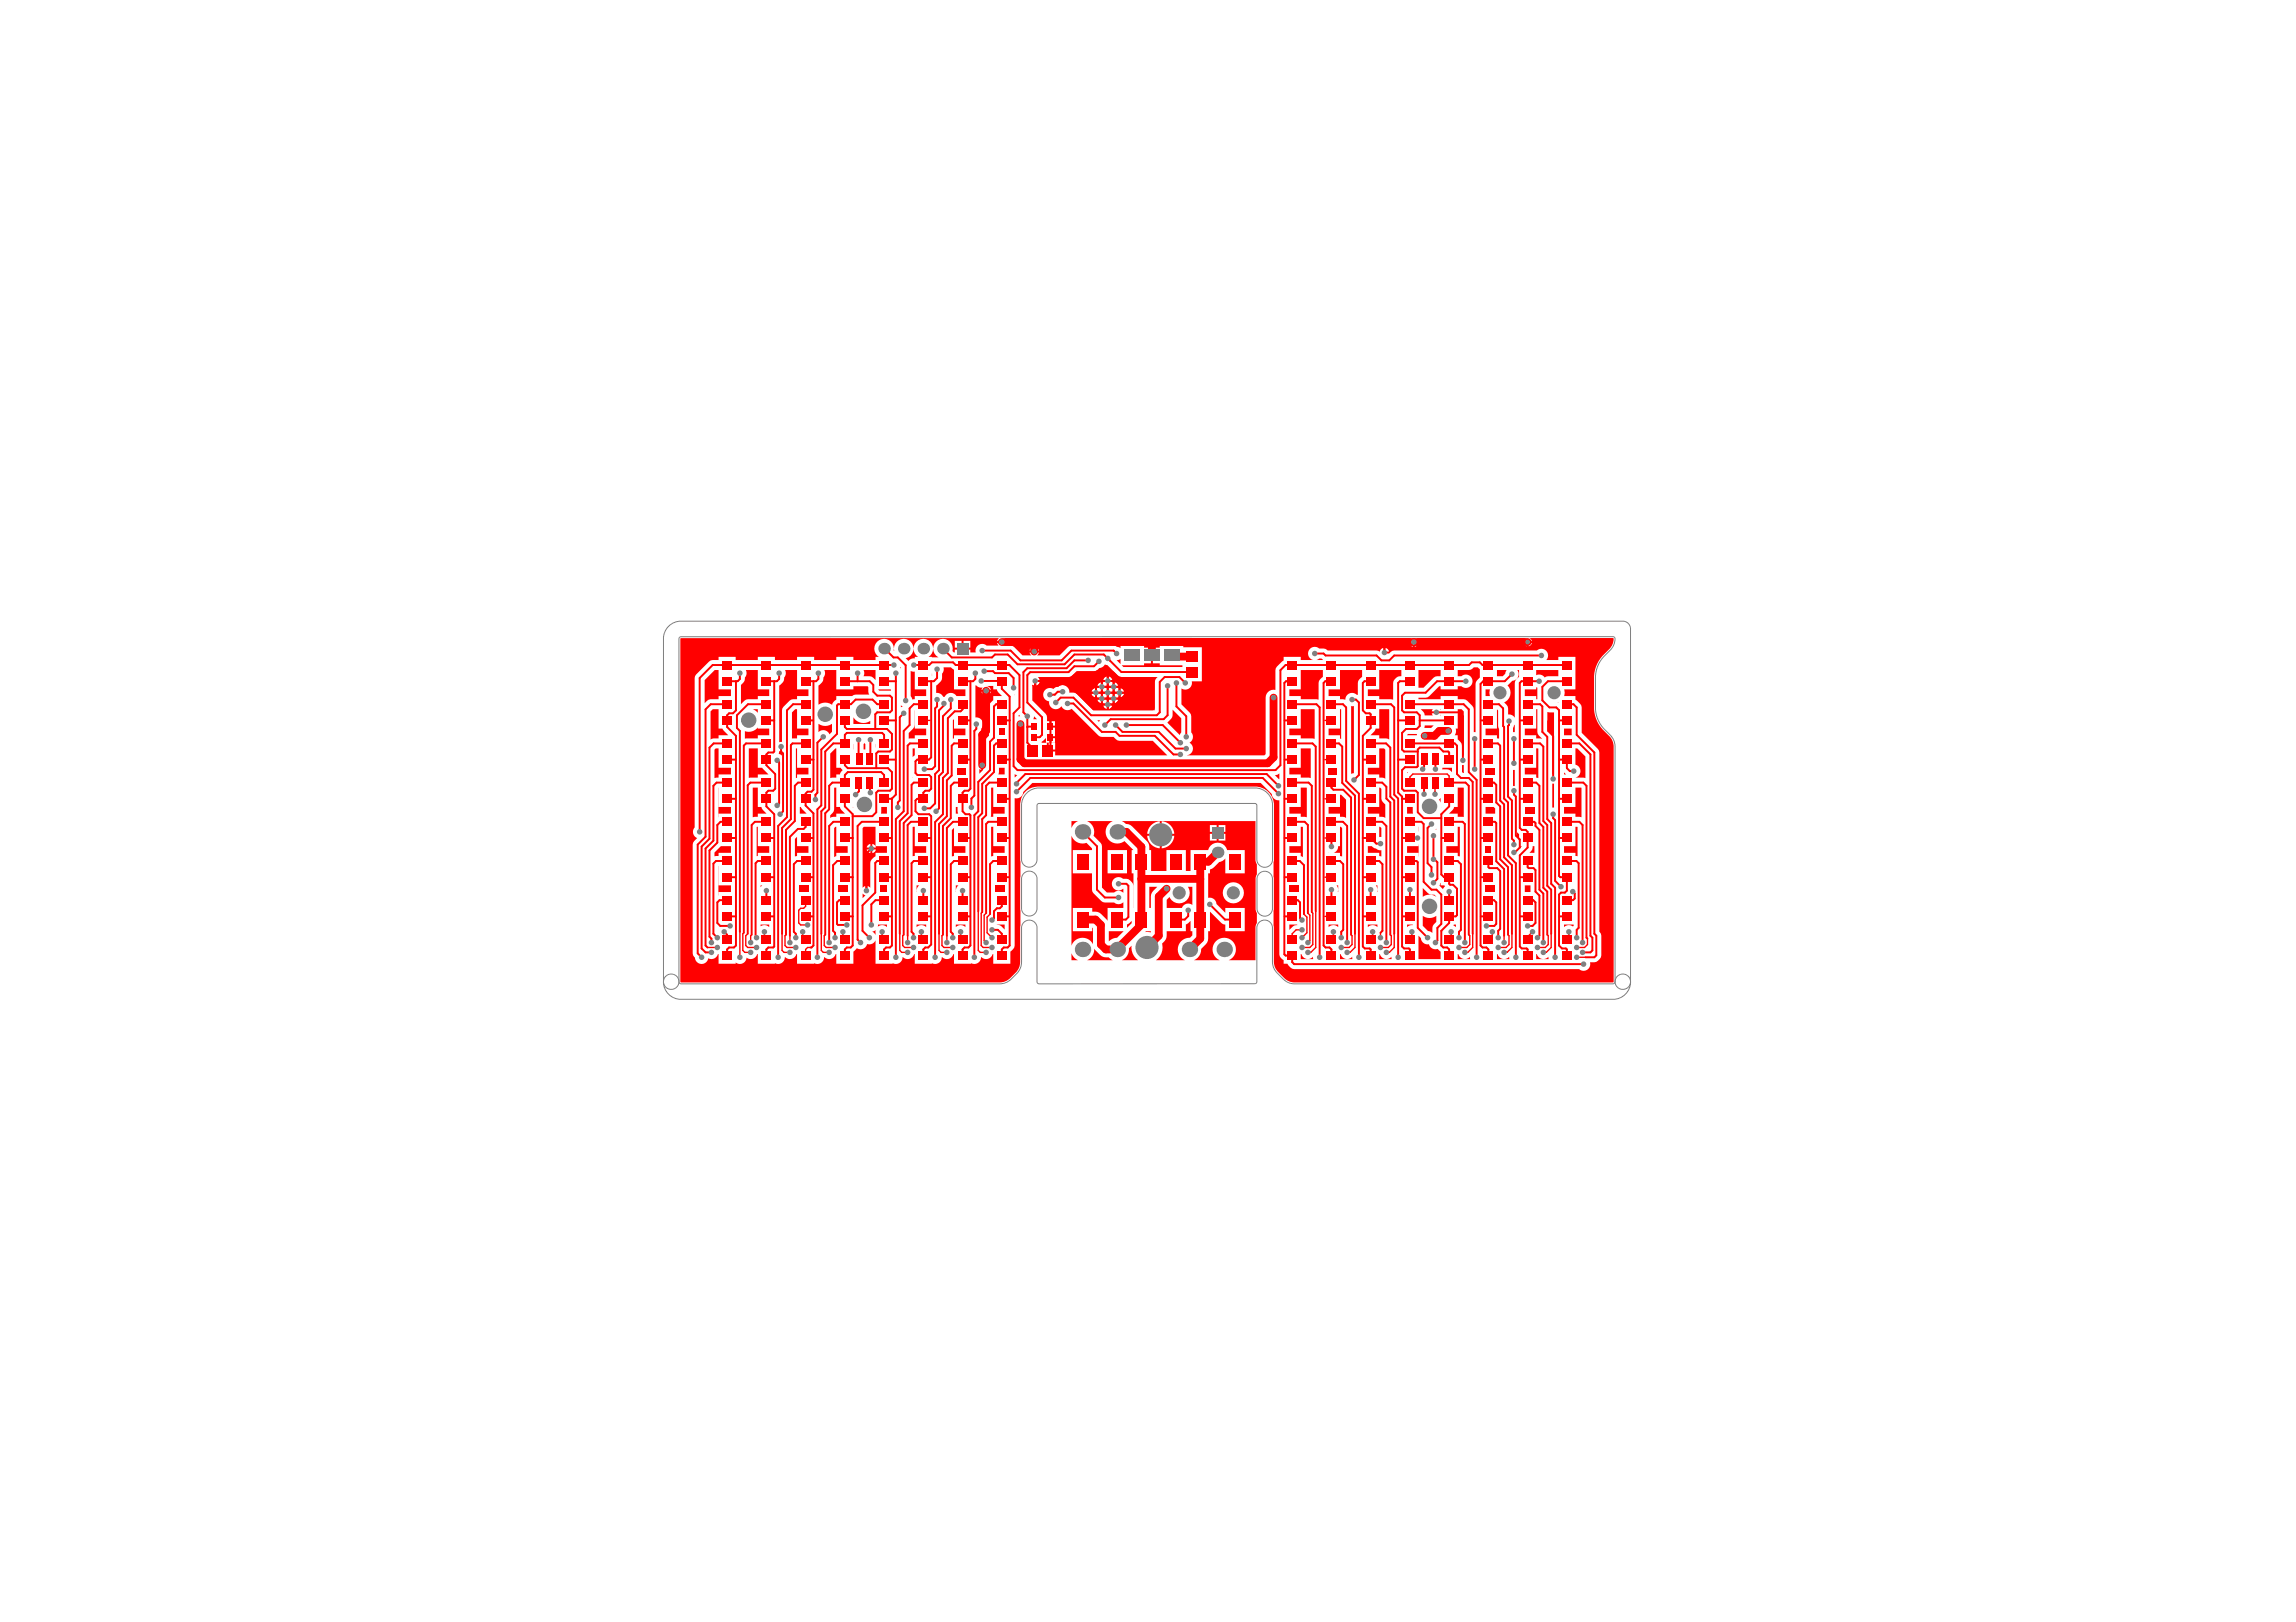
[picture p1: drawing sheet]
<svg xmlns="http://www.w3.org/2000/svg" width="297mm" height="210mm" viewBox="0 0 297 210" stroke-linecap="round" stroke-linejoin="round" font-family="sans-serif">
<g fill="#f00">
<path d="M98.4 119.6h1.1v.4a.86 .86 0 0 0-1.1-.1z"/>
<path d="M98.4 114.6h.2l-.2 .2z"/>
<path d="M105.9 93.7a1.5 1.5 0 0 0 1.7 0v1l-.3 .3a.86 .86 0 0 0-1.4-.3z"/>
<path d="M108.4 114.6h1.3v.8h-1.3z"/>
<path d="M110.3 104.4l.1 .1z"/>
<path d="M110.4 96.3v.7z"/>
<path d="M112.8 120.6l.5-.2v.6l-.2-.3z"/>
<path d="M113.3 96.3l-.1 .4z"/>
<path d="M113.9 114.6h.8v.8h-.8z"/>
<path d="M114 104.4h.7v.9h-.7z"/>
<path d="M116.5 91.3l.3 .2h-.3z"/>
<path d="M116.5 86.3v.2l-.1-.1z"/>
<path d="M118.6 119.6h1.2v.4a.87 .87 0 0 0-1.2 0z"/>
<path d="M118.6 114.6h.3h-.1a.85 .85 0 0 0-.2 .8z"/>
<path d="M120.6 87.1v.4z"/>
<path d="M123.7 114.6h.3h-.1a.85 .85 0 0 0-.2 .8z"/>
<path d="M123.7 104.4h.2l.1 .9h-.3z"/>
<path d="M129 119.6h1v.7a1.05 1.05 0 0 0-1.1-.6z"/>
<path d="M128.7 114.6h1.3v.8h-1.3z"/>
<path d="M129.2 99.4h.8v.8h-.8z"/>
<path d="M129.2 94.3h.8v.8h-.8z"/>
<path d="M131.3 100.2l.3 .1-.3 .3z"/>
<path d="M131.8 92.6l.1-.1 .1 .2h-.2z"/>
<path d="M131.2 89.9v.1z"/>
<path d="M133.8 92.7l.4 .4h-.5z"/>
<path d="M138.6 106.3h.9a1.48 1.48 0 0 0-.9 .9z"/>
<path d="M144.5 85.4l.5-.1v.6z"/>
<path d="M164.9 100.3h.4l.2-.2v.7z"/>
<path d="M166.8 119.6l1.1 .1h-.2a1.26 1.26 0 0 0-.9 .6z"/>
<path d="M166.8 114.6h1.2v.8h-1.2z"/>
<path d="M171.9 110.3l.1 .1z"/>
<path d="M172.9 114.6h.2v.8a.84 .84 0 0 0-.2-.8z"/>
<path d="M177 119.6h1.2v.4a.87 .87 0 0 0-1.2 0z"/>
<path d="M178 114.6h.2v.8a.84 .84 0 0 0-.2-.8z"/>
<path d="M177 109.5h.5l.7 .4 .5 .1v.8h-.3v-.4h-1.4z"/>
<path d="M182 119.6h.8v.1h-.4l-.4 .3z"/>
<path d="M182 104.4h.8v.9h-.8z"/>
<path d="M182 99.9h.2l-.2 .2z"/>
<path d="M186.3 114.3l.1-.1v.4h.5v.1l-.2 .4-.5-.5z"/>
<path d="M185.7 107.3l.1-.1v.2z"/>
<path d="M186.4 92.5v.1h-.1z"/>
<path d="M186.3 91.8h.1v.1z"/>
<path d="M188.1 119.6h.3v.4l-.4-.2z"/>
<path d="M192.2 109.5h.7v.9h-.7z"/>
<path d="M192.2 89.2h.6l-.1 .4 .1 .5h-.6z"/>
<path d="M196.7 109.5h.2l-.5 .5z"/>
<path d="M196.3 107.7l.2 .2v.9l-.2-.5z"/>
<path d="M195.9 102.9h.1v.1z"/>
<path d="M196 93.8v1h-.3v-.6z"/>
<path d="M197.3 114.6h.7v.8h-.7z"/>
<path d="M198.3 109.5h.2v.9h-.6a.87 .87 0 0 0 .4-.9z"/>
<path d="M197.3 104.4h1.2v.9h-1.2z"/>
<path d="M202.3 100l.3 .2h-.3z"/>
<path d="M201.5 90.9h.1v.1z"/>
<path d="M100.8 97.2h.4v.6l-.5-.3z"/>
<path d="M118.1 96.9h.2v.8l-.2 .3z"/>
<path d="M128.2 102l.3-.1v2.5h1.5v.9h-1.5v.4h-.3z"/>
<path d="M138.6 123.3l.1 .1a1.51 1.51 0 0 0 .8 .9h-.9z"/>
<path d="M178.4 107l.3 .2v1.1h-.3z"/>
<path d="M183.5 107v.6z"/>
<path d="M186.4 103.3v.6l-.2-.4z"/>
<path d="M189.1 99h.3v1l-.3-.1z"/>
<path d="M193.7 86.7h1.2l-.2 .5-.3 .3h-.7z"/>
<path d="M197.3 89.2h1.4v-.3l.2 .1v1.5h-.2v-.4h-1.4z"/>
<path d="M200.8 101.4h.2v3.1h-.2z"/>
<path d="M97.9 107h.1v2.5h1.5v.9h-1.5v.4h-.1z"/>
<path d="M107.9 107.2l.3-.2v2.5h1.5v.9h-1.5v.4l-.3 .1z"/>
<path d="M118.1 107h.2v2.5h1.5v.9h-1.5v.4h-.2z"/>
<path d="M128.2 107h.3v2.5h1.5v.9h-1.5v.4h-.3z"/>
<path d="M148.7 114.8h1a1.61 1.61 0 0 0-.8 1.2v1.5h-.2z"/>
<path d="M168.3 107h.3v3.9l-.3-.1v-.4h-1.5v-.9h1.5z"/>
<path d="M188.6 107h.3v3.8h-.3v-.4h-1.5v-.9h1.5z"/>
<path d="M195.7 99.6h.3v2.1h-.3z"/>
<path d="M198.7 96.9h.3v3.8l-.3-.1v-.4h-1.4v-.8h1.4z"/>
<path d="M200.2 92.1l.8 .1v8h-.2v-4.8l-.2-.5-.4-.5z"/>
<path d="M203.8 96.9h.3l1 1v2.8l-1.3-.1a.87 .87 0 0 0 .7-.8 .87 .87 0 0 0-.7-.9z"/>
<path d="M92.4 110.3l.9-.8h1.3v.9h-1.6v.4h-.6z"/>
<path d="M103.3 114.6h1.3v.8h-1.3z"/>
<path d="M103.5 104.4h.1l.8 .9h-.9z"/>
<path d="M97.4 91.8h.6v.5z"/>
<path d="M111.6 115.6l.4 .3-.4 .3z"/>
<path d="M111.8 96.1l.2 .2v.7h-.3v-.7z"/>
<path d="M113.6 119.6h1.1v.4a.86 .86 0 0 0-1.1-.1z"/>
<path d="M113.6 89.2h1.7v.2h-1.5z"/>
<path d="M123.7 119.6h1.2v.4a.87 .87 0 0 0-1.2 0z"/>
<path d="M123.8 99.4h1.1v.8h-1.1z"/>
<path d="M142 93.2h.3l-.1 .2z"/>
<path d="M148.2 120.6l.1-.1h.6v.2z"/>
<path d="M171.9 119.6h1.2v.4a.87 .87 0 0 0-1.2 0z"/>
<path d="M171.9 99.4h1.1v.8h-1.1z"/>
<path d="M170.3 85.4a.58 .58 0 0 1 .8 0z"/>
<path d="M182 95.1l.2-.1h1.1v.1z"/>
<path d="M184.3 93.9h1.2l-.3 .3h-.9z"/>
<path d="M183.8 91.8h1.6l-.2 .3h.6v.2h-.6l.2 .3h-1.1a.94 .94 0 0 0-.5-.8z"/>
<path d="M192.2 114.6h1.2v.8h-1.2z"/>
<path d="M192.2 104.4h1l.2 .2v.7h-1.2z"/>
<path d="M192.2 99.4h1.2v.8h-1.2z"/>
<path d="M186.6 99.4h1.2v.5l-.3-.3h-.9z"/>
<path d="M202.3 119.6h1.3l-.1 .3a.94 .94 0 0 0-1.2 .1z"/>
<path d="M202.3 94.3h1v.8h-1z"/>
<path d="M92.9 112.1l.1 2.5h1.6v.8h-1.6l-.1 .5z"/>
<path d="M92.9 102l.1 2.4h1.6v.9h-1.6l-.1 .5z"/>
<path d="M91.2 88l1.3-1.3h.5v2.5h1.6v.9h-1.6v.4h-1.3l-.5 .5z"/>
<path d="M97.4 101.9h.6v2.5h.5l.2 .4 .5 .5h-1.2v.4l-.6 .1z"/>
<path d="M107.9 102l.3-.1v2.5h.5l.1 .4 .5 .5h-1.1v.4h-.4l-.4 .2v-.4l.5-.5v-.3z"/>
<path d="M110.4 92.8a1.5 1.5 0 0 0 2.2 .5v.4h-2.2z"/>
<path d="M106.6 86.7h1.6v2.5h2.2v-.4h1.8l.1 .1v.6l.2 .4h-1.8l-.5 .2h-2v.4a.98 .98 0 0 0-.5 .7 1.49 1.49 0 0 0-1.8 0v-2.5a1.14 1.14 0 0 0 .6-1 .84 .84 0 0 0 .1-1z"/>
<path d="M117.8 86.8l.5 .1v2.3h1.5v.9h-1.5v.4h-.3l-.2-.4z"/>
<path d="M123.3 93.2l.1-.1v1.2h1.5v.8h-1.5v.5h-.1z"/>
<path d="M122.1 86.4h.9l.4 .3v2.5h1.5v.9h-1.2a.86 .86 0 0 0-1.5 .1h-.2v-.1a.85 .85 0 0 0-.9-.4v-1a1.42 1.42 0 0 0 .8-1.5 .84 .84 0 0 0 .2-.8z"/>
<path d="M141.6 122.8l.9 .9a1.24 1.24 0 0 0 .9 .2l.6 .4h-3.4a1.5 1.5 0 0 0 1-1.5z"/>
<path d="M145.8 119.6l.6-.4v.3l-.6 .6z"/>
<path d="M168.3 101.9l.8 .1v3.8l-.8-.1v-.4h-1.5v-.9h1.5z"/>
<path d="M173.4 123.5a.86 .86 0 0 0 1.5 .3l.1 .3h-1.6z"/>
<path d="M173.4 102.8h.1l.6 .7v2.4l-.4-.2h-.3v-.4h-1.5v-.9h1.5z"/>
<path d="M173.4 86.7h2.8v.9a1.07 1.07 0 0 0-.5 .8v1.5h-.2a.86 .86 0 0 0-.9-.2 .86 .86 0 0 0-.5 .9l-.7-.1v-.4h-1.5v-.9h1.5z"/>
<path d="M178.4 123.5h.1a.86 .86 0 0 0 1.5 .3v.3h-1.6z"/>
<path d="M184.1 118.5a1.49 1.49 0 0 0 1.7 0v.8a1.24 1.24 0 0 0-.5 1.4l-.6-.2-.6-.7z"/>
<path d="M184.1 114.9l.8 .8 .7 .1 .2 .3a1.5 1.5 0 0 0-1.7 0z"/>
<path d="M182 109.5h1.5v-.2v1.5v-.4h-1.5z"/>
<path d="M188.6 123.5h.1a.86 .86 0 0 0 1.5 .3v.3h-1.6z"/>
<path d="M188.6 101.9l.8 .1v3.7h-.8v-.4h-1.1l.4-.5 .2-.4h.5z"/>
<path d="M198.7 123.5h.1a.86 .86 0 0 0 1.5 .3l.1 .3h-1.7z"/>
<path d="M198.7 86.7h2.9v.8h-1.3l-.5 .2a.85 .85 0 0 0-1.1-.3z"/>
<path d="M203.8 101.9l.8 .1v3.8l-.8-.1v-.4h-1.5v-.9h1.5z"/>
<path d="M92.4 97l.2-.1h.4v2.5h1.6v.8h-1.6v.4l-.6 .1z"/>
<path d="M91.9 92.1l.3-.3h.8v2.5h.5l.7 .8h-1.2v.5h-.7l-.4 .1z"/>
<path d="M102.8 108.6l.3-.3v1.2h1.5v.9h-1.5v.4h-.3z"/>
<path d="M103 96.9h.1v2.5h1.5v.8h-1.5v.5h-.1z"/>
<path d="M96.9 96.9h1.1v2.5h.6l.8 .8h-1.4v.4l-1.1 .1z"/>
<path d="M102.5 92.2l.4-.4h.2v2.5h1.5v.8h-1.5v.5h-.6z"/>
<path d="M107.4 97.5l.7-.6h.1v2.5h.6l.2 .3-.3 .5h-.5v.4l-.8 .1z"/>
<path d="M118.3 91.9v2.4h1.5v.8h-1.5v.5h-.7v-.7l.7-.8z"/>
<path d="M123.1 107.4l.3-.3v2.4h1.5v.9h-1.5v.4h-.3z"/>
<path d="M151.7 91.8l1.1 1.2v1.8l-.2 .3-1.6-1.6a1.44 1.44 0 0 0 .7-1.7z"/>
<path d="M168.3 96.9h1.3v3.8l-1.3-.1v-.4h-1.5v-.8h1.5z"/>
<path d="M173.4 107l.2 .2v3.6h-.2v-.4h-.9a.84 .84 0 0 0 .6-.9h.3z"/>
<path d="M174.8 91.4h.4v8.6l-.4 .1z"/>
<path d="M173.4 91.8h.1v3.8h-.1v-.5h-1.5v-.8h1.5z"/>
<path d="M188.6 91.8h.5l.3 .3v5.7h-.3v-1.3a1.17 1.17 0 0 0-.5-.8v-.6h-.4l.1-.2v-.6h.3z"/>
<path d="M193.7 91.8l.1 .1v2.1l.1 .3v1.3h-.2v-.5h-1.5v-.8h1.5z"/>
<path d="M198.7 91.8h.2v2.9a1.48 1.48 0 0 0 .6 .9h-.8v-.5h-1.4v-.8h1.4z"/>
<path d="M203.8 107h.3v3.8h-.3v-.4h-1.5v-.9h1.5z"/>
<path d="M101.6 86.7h1.5v2.5h1.5v.9h-1.5v.4h-.5a2.21 2.21 0 0 0-1.4 1.2v4.3h-.4v-7.3a1.14 1.14 0 0 0 .6-1 .84 .84 0 0 0 .2-1z"/>
<path d="M138.6 108.1a1.49 1.49 0 0 0 2 1l.7 .7v.2h-2.5v3h2.5v2.1l.2 .5 1.2 1.1 1.4 .1a.86 .86 0 0 0 1.2 0v.7h-2v1.7a1.94 1.94 0 0 0-2-1.2v-.5h-2.5v3h2.5v-.5l.1 .1v2.1a1.5 1.5 0 0 0-1.5-.8 1.5 1.5 0 0 0-1.3 1z"/>
<path d="M196.3 86.7h.2v.9a1.07 1.07 0 0 0-.5 .8v4.5a.85 .85 0 0 0-.9-.4v-1.1l-.5-.5a1.35 1.35 0 0 0 .4-2.2 1.34 1.34 0 0 1 1-.7 .86 .86 0 0 0 .3-1.3z"/>
<path d="M96.4 94.6a1.48 1.48 0 0 0 1.6-.5v.2h1.5v.8h-1.5v.5h-1.6z"/>
<path d="M96.5 86.7h1.5v2.5h1.5v.9h-1.5v.4h-1.5l-.6 .6v-2.5a.93 .93 0 0 0 .5-.9 .84 .84 0 0 0 .1-1z"/>
<path d="M111.7 86.7h1.6v1.3l-.5-.4-1.1-.1a.84 .84 0 0 0 0-.8z"/>
<path d="M143.4 120.5h2l-.9 .9a1.64 1.64 0 0 0-1.1 .4z"/>
<path d="M146 122.7l.4-.3a1.97 1.97 0 0 0 .8 1.9h-2.1a1.49 1.49 0 0 0 .9-1.6z"/>
<path d="M168.3 123.5h.1a.86 .86 0 0 0 1.5 .3v.3h-1.6z"/>
<path d="M150.9 120.5h2.5v-.9l.6-.4v1.3h.3v.5l-.4 .4a1.51 1.51 0 0 0-1.5 1.1 1.51 1.51 0 0 0 .9 1.8h-3.8a1.98 1.98 0 0 0 .8-2.2 1.5 1.5 0 0 0 .6-1.6z"/>
<path d="M178.4 101.9l.3 .2 .1 1.5 .4 .5v1.8l-.4-.2h-.4v-.4h-1.4v-.9h1.4z"/>
<path d="M168.3 86.7h2.8v.9a1.07 1.07 0 0 0-.5 .8v2.2l-2.3-.1v-.4h-1.5v-.9h1.5z"/>
<path d="M178.4 86.7h2.9v.8a1.01 1.01 0 0 0-1.1 .9v2.2l-1.8-.1v-.4h-1.4v-.9h1.4z"/>
<path d="M183.5 121.1l.3 .3a.86 .86 0 0 0 1.1 .8 .9 .9 0 0 0 1.1 .6l.4 .3v1h-2.9z"/>
<path d="M193.7 123.5a.86 .86 0 0 0 1.6 .3v.3h-1.6z"/>
<path d="M183.5 86.7h2.9v.8l-.7 .1-.2 .1-1.3 1.3h-.7z"/>
<path d="M178.4 96.9h.7l.1 .1v3.8l-.4-.2h-.4v-.4h-1.4v-.8h1.4z"/>
<path d="M168.3 91.8h1.8v3.8h-1.8v-.5h-1.5v-.8h1.5z"/>
<path d="M178.4 91.8h1.3v3.9l-.4-.1h-.9v-.5h-1.1l.5-.4 .2-.4h.4z"/>
<path d="M150.9 116.4l.4-.3a1.36 1.36 0 0 0 1.9 .6 1.36 1.36 0 0 0 .5-1.9h.6v2.3a.85 .85 0 0 0-1.4 .4h-2z"/>
<path d="M183.5 90.3l1.2-.1 1.5-1.4h.2v.4h2.2v-.4h.5a.87 .87 0 0 0 1.2 0 .87 .87 0 0 0 0-1.2 .87 .87 0 0 0-1.2-.1h-.5v-.8h1.5h.2l.4-.3h.5l.3 .2v1.1a1.26 1.26 0 0 0-.6 .8v6.3h-.2v-3a1.77 1.77 0 0 0-2.1-1.3v-.4h-2.2v.4h-2.9z"/>
<path d="M111.6 107.2l.2-.2h1.5v2.5h1.4v.9h-1.4l-.1 .4a1.18 1.18 0 0 0-.6 .9v3.2l-.4-.2v.6h-.2v-.6l-.4 .2zM112.9 109.2v.5h.4a.56 .56 0 0 0-.4-.5zM112.3 109.4l-.2 .3h.5v-.5zM112.9 109.9v.5a.56 .56 0 0 0 .4-.5zM112.1 109.9a.56 .56 0 0 0 .5 .5v-.5z"/>
<path d="M126.2 88.7h.1a.85 .85 0 0 0 .8 .3l-.1 .3h1.2a.58 .58 0 0 0-.7-.5h1v.4h.5l.1 .4 .5 .5h-1.1v.5a1.17 1.17 0 0 0-.6 .8v3.8l-.4 .5-.1 .3v2.5l-.2-.1v1.2l-.5 .5v-.6l.2 .1v-1.2l-.2 .1v-3.6l.3-.6a.89 .89 0 0 0 .1-1 .89 .89 0 0 0-.9-.5zM127.7 89.5v.5a.56 .56 0 0 0 .5-.5zM127 89.5a.56 .56 0 0 0 .4 .5v-.5z"/>
<path d="M140.6 106.3h3.4a1.51 1.51 0 0 0-.8 2.1 1.51 1.51 0 0 0 2.3 .4l1.1 1.2h-.2v3h.2v4.5v-2.9a1.12 1.12 0 0 0-1.3-.9 .88 .88 0 0 0-1.2 .1 .88 .88 0 0 0 0 1.2 .88 .88 0 0 0 1.2 0v.5a.86 .86 0 0 0-1.2 0h-.9l-.6-.6v-5.4l-.2-.4-.9-.9a1.5 1.5 0 0 0-.9-1.9zM143.3 110v3h2.5v-3z"/>
<path d="M134.3 87.6h3.9h.3l.9-.7h2.1l.4-.2h1.6a1.47 1.47 0 0 1 1.1 .7l.5 .2h4l.1 .1 .2 .3-.1 3.7-.2 .2h-7.6l-2.6-2.4-.7-.4a.92 .92 0 0 0-1.4-.2h-3l-.2-.1v-.2l.2 .1v-.6h.1v-.1h.6zM143.4 87.5v.5h.5a.56 .56 0 0 0-.5-.5zM142.9 87.7l-.2 .3h.5v-.5zM142.7 88.3v.5l.5-.1v-.4zM134 88.3v.4a.56 .56 0 0 0 .5-.4zM144.2 88.3v.5h.5a.56 .56 0 0 0-.5-.5zM143.4 88.3v.4l.5 .1v-.5zM142.1 88.4l-.1 .4h.4v-.5zM143.4 89v.5h.5v-.5zM141.9 89v.5h.5v-.5zM145 89v.5h.4a.56 .56 0 0 0-.4-.5zM144.2 89v.5h.5v-.5zM142.7 89v.5h.5l-.1-.5zM141.4 89.2l-.2 .3h.5v-.5zM144.2 89.8v.5l.5-.1v-.4zM142.7 89.8v.5l.5-.1v-.4zM145 89.8v.4a.56 .56 0 0 0 .4-.4zM141.2 89.8a.56 .56 0 0 0 .5 .4v-.4zM143.4 89.8v.4l.5 .1v-.5zM141.9 89.8v.4l.5 .1v-.5zM143.4 90.6v.4h.5v-.5zM144.2 90.5v.5a.56 .56 0 0 0 .5-.5zM142 90.5a.56 .56 0 0 0 .4 .5v-.5zM142.7 90.5v.5h.5v-.4zM143.4 91.3v.5a.56 .56 0 0 0 .5-.5zM142.7 91.3a.56 .56 0 0 0 .5 .5v-.5z"/>
<path d="M134.3 87.6h3.9l.5-.2 .6-.5 2.5-.1a1.17 1.17 0 0 1 .8-.5l.3-.3 .4 .1 1.3 1.3 .5 .2h4.7l-.4 .4v.3v3.6h-8l-2.1-2.1-.4-.2h-.6a.89 .89 0 0 0-.4-.9 .89 .89 0 0 0-1.1 .2h-.2l-.3 .3a.87 .87 0 0 0-1.3 .4 .87 .87 0 0 0 .7 1.2 .86 .86 0 0 0 .6 .9 .86 .86 0 0 0 1-.3 .85 .85 0 0 0 1.3 .3l3.7 3.6 1.8 .1 .5 .4 .2 .1h4.3l1.9 1.9h-14.5v-.5h-.9v-.2h-.2v-1h-.6v-.1l.5-.5v.6h.5v-.7h.1v-.1h.6v-1.1h-.6v-.2h-.1v-.7h-.3l-.1-.7-1.8-2v-2l.2 .1v-.6h.1v-.1h.6zM143.4 87.5v.5h.5a.56 .56 0 0 0-.5-.5zM142.9 87.7l-.2 .3h.5v-.5zM142.7 88.3v.5l.5-.1v-.4zM134 88.3v.4a.56 .56 0 0 0 .5-.4zM144.2 88.3v.5h.5a.56 .56 0 0 0-.5-.5zM143.4 88.3v.4l.5 .1v-.5zM142.1 88.4l-.1 .4h.4v-.5zM143.4 89v.5h.5v-.5zM141.9 89v.5h.5v-.5zM145 89v.5h.4a.56 .56 0 0 0-.4-.5zM144.2 89v.5h.5v-.5zM142.7 89v.5h.5l-.1-.5zM141.4 89.2l-.2 .3h.5v-.5zM144.2 89.8v.5l.5-.1v-.4zM142.7 89.8v.5l.5-.1v-.4zM145 89.8v.4a.56 .56 0 0 0 .4-.4zM141.2 89.8a.56 .56 0 0 0 .5 .4v-.4zM143.4 89.8v.4l.5 .1v-.5zM141.9 89.8v.4l.5 .1v-.5zM143.4 90.6v.4h.5v-.5zM144.2 90.5v.5a.56 .56 0 0 0 .5-.5zM142 90.5a.56 .56 0 0 0 .4 .5v-.5zM142.7 90.5v.5h.5v-.4zM143.4 91.3v.5a.56 .56 0 0 0 .5-.5zM142.7 91.3a.56 .56 0 0 0 .5 .5v-.5zM136 93.3v.6h.5v-.6zM136 95.5v.6h.5v-.6zM135.7 96.1v.9h.8v-.9z"/>
<path d="M145.1 106.3h17.3v5.1l.2 .5v1.3l-.2 .4v4.1l.2 .5v1.2l-.2 .5v4.4h-3.4a1.51 1.51 0 0 0 .6-2.4 1.51 1.51 0 0 0-2.4 0 1.51 1.51 0 0 0 .6 2.4h-3.3a1.5 1.5 0 0 0 .9-1.5l.7-.7a1.84 1.84 0 0 0 .2-1.6h.2v-2.5l1.5 1.5 .5 .1v.9h2.5v-3h-2.5v.6l-1.1-1.1a.86 .86 0 0 0-1.1-.8v-3.2h.2v-.5l.6-.3 .6-.6 .5-.2 .3-.3v1.9h2.5v-3h-2.2a1.26 1.26 0 0 0-1.3-1 1.26 1.26 0 0 0-1.2 1h-2.3v2.7h-.6v-2.7h-2.5v2.7h-2v-2.7h-.2a1.3 1.3 0 0 0-.3-1.1l-2-2-.4-.2a.57 .57 0 0 1-.6-.3zM157.7 106.8v.9h.8v-.9zM156.5 106.8v.9h.9v-.9zM150.3 106.3v1.6h1.6a1.73 1.73 0 0 0-1.6-1.6zM148.9 106.8a1.69 1.69 0 0 0-.5 1.1h1.6v-1.6a1.7 1.7 0 0 0-1.1 .5zM157.7 107.9v.9h.8v-.9zM156.5 107.9v.9h.9v-.9zM150.3 108.2v1.6a1.73 1.73 0 0 0 1.6-1.6zM148.4 108.2a1.73 1.73 0 0 0 1.6 1.6v-1.6zM158.2 115.5a1.37 1.37 0 0 0 2.7 0 1.37 1.37 0 0 0-2.7 0z"/>
<path d="M88 82.6h41.3l-.3 .4h1.2l-.3-.4h52.7l-.3 .4h1.2l-.3-.4h14.2l-.3 .4h1.1l-.3-.4h10.8a1.39 1.39 0 0 1-.5 1.4l-.9 .9-.5 .7-.3 .7-.3 1.2 .1 4.7 .3 1.2 .9 1.1a3 3 0 0 1 1.3 1.9l-.1 30.7h-41.3a1.82 1.82 0 0 1-1.2-.5 3.3 3.3 0 0 1-1.4-1.9v-20.7l-.3-.9a2.44 2.44 0 0 0-1.4-1.2l-.5-.1h-28.2a2.28 2.28 0 0 0-2.4 2.4v20.3a2.6 2.6 0 0 1-1.3 2.1 1.9 1.9 0 0 1-1.4 .5h-41.3zM197.8 83.2v.4l.2-.1 .2-.3zM197.1 83.2l.1 .3 .3 .1v-.4zM183 83.2v.5a.55 .55 0 0 0 .5-.5zM182.3 83.2a.55 .55 0 0 0 .5 .5v-.5zM124.7 82.9v.9h.8v-.9zM123.5 82.9v.9h.9v-.9zM133.9 83.7v.5h.5a.56 .56 0 0 0-.5-.5zM133.4 83.9l-.2 .3h.5v-.5zM179.2 83.9v.4h.5a.56 .56 0 0 0-.5-.4zM90.1 87.3l-.2 .4v19.4l-.1 .1a.86 .86 0 0 0 .4 1.3l-.4 .3-.2 .5v14.1l.3 .7a.87 .87 0 0 0 .9 .6 .87 .87 0 0 0 .8-.7 .87 .87 0 0 0 1.3-.5h.1v1.2h2.2v-.1a.86 .86 0 0 0 .9 .1 .86 .86 0 0 0 .5-.8 .86 .86 0 0 0 1.4-.4v1.2h2.3v-.1a.91 .91 0 0 0 1.3-.7 .87 .87 0 0 0 1.4-.4h.1v1.2h2.2v-.1a.91 .91 0 0 0 1.3-.7 .87 .87 0 0 0 1.5-.4h.1v1.2h2.2v-1.6l.5-.4a.86 .86 0 0 0 1.3-.5h.3a.85 .85 0 0 0 .8-.5v3h2.2v-.1a.91 .91 0 0 0 1.3-.7 .87 .87 0 0 0 1.5-.4v1.2h2.3v-.1a.91 .91 0 0 0 1.3-.7 .87 .87 0 0 0 1.4-.4h.1v1.2h2.2v-.1a.91 .91 0 0 0 1.4-.7 .87 .87 0 0 0 1.4-.4h.1v1.2h2.2v-1.6a1.12 1.12 0 0 0 .6-.7v-19.1a.86 .86 0 0 0 1.1-.8l1.2-1.2h29.5l1.4 1.5 .1 .1a.85 .85 0 0 0 .9 .7v19.9l.2 .5 .4 .3v.4l.5 .1a1.18 1.18 0 0 0 .8 .6h36.9l.1 .1a.87 .87 0 0 0 1 0 .87 .87 0 0 0 .3-1 1.16 1.16 0 0 0 1.5-.9v-2.5l-.3-.5v-23.2l-.2-.5-2.1-2.1v-3.3l-.2-.4-.6-.6v-.4h-1.4v-.5v-.4h1.4v-4.2h-2.2v.4h-1.6l.2-.1a.87 .87 0 0 0-.2-1.1 .87 .87 0 0 0-1.2 0h-18.4h-.3l-.4 .4h-.6v-.2h-.1v-.5l-.3 .1-.2 .3-.4-.1h-6.3a1.02 1.02 0 0 0-1.1-.3 .87 .87 0 0 0-1.4 .3 .87 .87 0 0 0 .6 1.2h-1.6v-.4h-2.2v.5a1.97 1.97 0 0 0-1.1 1.2v2.6h-.2a1.02 1.02 0 0 0-1.1 1v7.3l-.1 .2-10-.1a.86 .86 0 0 0 .7-.7 .86 .86 0 0 0-.4-.9 .86 .86 0 0 0 .2-1.3v-2.4l-1.3-1.2v-2.1h.1a.87 .87 0 0 0 1 0 .87 .87 0 0 0 .3-.9h1.3v-4.4h-2.4v-.2h-3.1v.2h-.8v2h.8v.3h3v.2h-7.7l-.2-.2h2.9v-.3h.9v-2h-.9v-.2h-3v.3l-.9-.4h-5.5l-.4 .2-1.1 1.1h-2.9l.2-.4h-1.2l.2 .4h-1.1l-1.3-1.2-1-.1 .2-.3h-1.2l.2 .3h-1.6a.87 .87 0 0 0-1 0 .87 .87 0 0 0-.4 .9h-.7v-.3h-2v.3h-.1l-.2-.1 .1-.4a1.26 1.26 0 0 0-2-1 1.26 1.26 0 0 0 .1 2.2l-1.3-.1a1.26 1.26 0 0 0 .3-1.9 1.26 1.26 0 0 0-1.9 0 1.26 1.26 0 0 0 .3 1.9h-.5v.2h-.3l-.5 .3-.3-.3a1.27 1.27 0 0 0 .9-1.5 1.27 1.27 0 0 0-1.5-1 1.27 1.27 0 0 0-.9 1.6l-.1-.1v-.3a1.27 1.27 0 0 0-1.8-1.1 1.27 1.27 0 0 0-.1 2.2h-.4v.4h-2.9v-.4h-2.2v.4h-2.9v-.4h-2.2v.4h-2.8v-.4h-2.3v.4h-2.8v-.4h-2.2v.4l-1 .1z"/>
</g>
<path d="M86.3 81.2a2.23 2.23 0 0 1 1.8-.8h121.8a.99 .99 0 0 1 1 1v45.6a1 1 0 0 1-1 1 1 1 0 0 1-1-1v-30.4a2.76 2.76 0 0 0-1.3-2.2 4 4 0 0 1-1.2-2.9v-3.8a4.5 4.5 0 0 1 1.9-3.6 1.84 1.84 0 0 0 .6-1.6l-.2-.1h-120.7l-.2 .3v44.3a1 1 0 0 1-1 1 1 1 0 0 1-1-1v-44.3a2.17 2.17 0 0 1 .5-1.5zM132.4 113.1a1 1 0 0 1 1.1-.3 1 1 0 0 1 .7 .9v3.8a1 1 0 0 1-1 1 1 1 0 0 1-1-1v-3.9zM132.7 102.8a2.23 2.23 0 0 1 1.7-.8h28a2.24 2.24 0 0 1 2.2 2.2v7a1.02 1.02 0 0 1-1 1 1.02 1.02 0 0 1-1-1v-7l-.1-.2h-.1h-28l-.2 .2v7a1 1 0 0 1-1 1 1 1 0 0 1-1-1v-7a2.17 2.17 0 0 1 .5-1.4zM162.8 113.1a1 1 0 0 1 1.1-.3 1 1 0 0 1 .7 1v3.8a1 1 0 0 1-1 1 1 1 0 0 1-1-1v-4zM86 126.4a1.04 1.04 0 0 1 1.2-.3 1.04 1.04 0 0 1 .7 1.1l.2 .1h41.3a2.76 2.76 0 0 0 2.2-1.3 2.06 2.06 0 0 0 .6-1.5v-4.4a1 1 0 0 1 1-1 1 1 0 0 1 1 1v7l.1 .2h.1h28l.2-.2v-7a1.01 1.01 0 0 1 1-1 1.01 1.01 0 0 1 1 1v4.4a2.02 2.02 0 0 0 .6 1.4 3.3 3.3 0 0 0 2 1.4h41.5l.2-.1a1.04 1.04 0 0 1 1.1-1.2 1.04 1.04 0 0 1 .9 1.3 2.26 2.26 0 0 1-2.2 2h-120.6a2.2 2.2 0 0 1-2.2-2.6z" fill="none" stroke="#808080" stroke-width=".13"/>
<g fill="none" stroke="#f00" stroke-width=".25">
<path d="M94.1 96.2h-1.8l-.5 .5v11.8l-1 1.1v13.1l.5 .5h.7M94.1 91.1h-2.2l-.6 .7v16.5l-1 1v14.1l.5 .5M94.1 98.3h1.1M95.2 88.2v3.7l-.4 .4h-.5l-.2 .3v1.5l1.1 1.1v27.2l-.2 .2h-.7l-.2 .3v.8M95.7 87.1v.8l-.3 .3h-1.3M99.1 93.2l1.1 .1v4l-.2 .1h-.6l-.3 .2v1.4l1.2 1.2v1.9l-.3 .2h-.6l-.3 .3v1.8l1.1 1v17.1l-.2 .1h-.6l-.3 .3v.8M99.1 96.2h-2.6l-.3 .3v24.2M99.1 91.1h-2.3l-1.5 1.5v1.6l.4 .4v26M100.2 88.2v5M100.5 98.4l.3 .2v5.4l-.3 .2M100.8 87.1v.8l-.3 .3h-1.4M101.1 96.6v.7l.2 .2v7.5l-.4 .4"/>
<path d="M104.2 98.3h1M104.2 96.2h-1.7l-.2 .2v9.6l-1.1 1.1v13.7M104.2 91.1h-1.6l-.8 .8v13.8l-1.1 1.2v17M104.2 93.2h1M105.2 88.2v14l-.2 .3h-.5l-.3 .2v1.5l1 1.1v17.1l-.2 .2h-.1M105.9 87.1v.8l-.3 .3h-1.4M106.5 95.4l-.8 .7v6.5l-.2 .2v.7M109.3 88.2h3.2l.5 .4v.9l.5 .5h1.6l.3 .3v1.6l-.3 .3h-1.6l-.3 .2v1.9M109.3 93.2v.9l.3 .2h5.2l.6 .7v2l-.3 .3h-1.5l-.2 .2v1.9M109.3 98.3v.7l.4 .4h5.2l.5 .5v2.2l-.3 .2h-1.5l-.2 .3v2.5l-.5 .5h-2.6M111 87.1v1.1M111.1 95.7v2.5"/>
<path d="M112.6 95.7l-.1 2.5M114.4 91.1h-.9l-.6-.6h-2.2l-.6 .6h-1.7l-.1 .2v3.7l-2 2v7.2l-.6 .5v19.2M114.4 98.3h1.5M114.4 88.2h1.5M114.4 96.2v-1.1l-.3-.3h-4.5l-.3 .3v1.1h-1.5l-1 1.1v7.2l-.5 .5v15.8M114.4 83.9l1.2 1.2h.6l1 1v4.6M114.4 93.2h1.5M115.6 86.1h-23.4l-1.7 1.6v20M115.9 87.1v15.7l-.5 .6h-1M116.9 92.3l-.5 .5v10.8l-.2 .2v.7M118.2 86.1h2l.4-.4h2.7l.3 .4h7l1.3 1.3v4.1l-.8 .8v6.9l.5 .5h33.4l.7-.7v-12.3l.6-.6h23.8l.3-.4h1l.4 .4h10.9M119.5 96.2h-1.8l-.3 .3v8.7l-1 1.1v14.5"/>
<path d="M119.5 91.1h-1.3l-.5 .6v2.1l-.8 .8v10.4l-1 1v17.9M120.5 88.2v9.8l-.3 .3h-1.5l-.3 .2v1.5l.3 .3h1.5l.3 .2v1.6l-.3 .2h-.5l-.2 .3v.8h-.8l-.3 .2v1.4l.4 .4h1.4l.3 .2v16.6l-.4 .4h-.4l-.2 .3v.8M121.2 86.6v1.1l-.4 .5h-1.3M121.2 90.5v.9l-.2 .3v7.5l-.4 .3h-1M122 83.7v.2l1.1 1.2h5.2l.4-.4h1.7l1.2 1.3h6.1l1.3-1.3h3.8l2.3 2.3h9.1M122.1 91v.3l-.6 .6v7.8l-.5 .5v3.8l-.7 .6h-.7M123 90.5v1.2l-1 1v7.2l-.5 .5v4.2l-.4 .4M124.5 98.3h1M124.5 91.1v.7l-.2 .3h-.8l-.9 .8v7.1l-.6 .7v4.7l-1 1v17.5M124.5 96.2h-1.1l-.3 .3v3.9l-.6 .6v4.6l-1 1v14.2M124.5 93.2h1M125.5 88.2v13.9l-.2 .2h-.5l-.3 .3v2.4l.4 .4h.5l.1 .1v16.9l-.2 .2h-.5l-.3 .3v.8"/>
<path d="M126.2 87.1v.8l-.3 .3h-1.4M126.3 93.7v.6l-.2 .3v8.4l-.4 .3v1.2M126.9 88.1h2.7v1l1 1.1v32.2l-.2 .2h-.5l-.3 .3v.8M127.1 84.2h3.6l1.3 1.3h5.3l1.3-1.3h5.5l.4 .4M127.3 86.9h1.2l.2 .2h1.8l.6 .6v1.3M129.6 98.3h1M129.6 96.2h-.7l-.3 .3v3.4l-1.5 1.5v3.8l-.5 .5v12.2M129.6 91.1h-.7l-.3 .3v4.1l-.5 .5v3.7l-1.5 1.5v3.8l-.5 .5v18.4M129.6 93.2h1M130.6 98.3h.1M133.7 94l-.8 .1M133.9 88.1v1.9l2 2v4.8l-.3 .3"/>
<path d="M137.5 89.5h-.7l-.3 .4h-.7M138.1 91h.8l3.7 3.7h1.7l.5 .5h4.6l2.4 2.4h.9M140.8 85.5h-1.8l-1 1h-5.1l-.5 .5v5.2l.5 .5v3.4l.7 .7v.3M142.2 85.6l-.7 .6h-2.5l-.8 .8h-4.9l-.4 .4v3.5l1.9 1.9v2.3l-.3 .3h-.8M144.3 93.8l.9 .9h4.7l2.2 2.2h1.4M145.7 93.8h4.7l2.3 2.3M151.1 88.8v3.8l-.6 .5h-6.8l-.8 .7M152.2 88.4v3l1.3 1.3v2.7M153.3 88.4l-.7-.8h-1.9l-.7 .7v3.9l-.3 .4h-8.5l-2.3-2.3h-1.7l-.6 .6M166.2 98.3h1M166.2 93.2h1M167.2 88.2h-.8l-.2 .2v35.1l.1 .2h.9v.8l.2 .3h37.5"/>
<path d="M167.2 96.2h2.6l.4 .4v21.3M167.2 91.1h3.1l.4 .4v32.4M170.1 84.6h1.1l.3 .2h6.6l.6 .7h1l.7-.7h19M172.3 88.2h-.8l-.3 .2v34l.3 .2h.5l.3 .3v.8M172.3 96.2h.9l.4 .4v4.7l1.7 1.7v17.8M172.3 91.1h1.4l.5 .4v9.6l1.6 1.6v21.2M174.9 90.5h.5l.4 .4v9.4l-.6 .6M176.3 98.3h1M177.3 88.2h-.8l-.2 .2v3.5l.4 .4h.5l.1 .1v1.8l-1 1v27.3l.3 .2h.6l.1 .2v.8M177.3 96.2h2l.6 .5v6.4l.5 .5v17.2M177.3 91.1h2.7l.4 .4v11.3l.5 .5v20.6M179.1 83.1v1.3"/>
<path d="M180.9 98.3h1.5M180.9 93.2h1.5M182.4 88.2h-1.3l-.2 .2v14.2l.5 .5v19.4l.2 .2h.7l.1 .2v.8M182.4 96.2h5.8l.3 .3v3.7l.5 .5h1l.5 .5v19.6M182.4 91.1h7l.6 .7v8.1l1 1v23M183.7 93.2h3.8M184.2 98.2v1.2l-.1 .1M185.6 98.2l.1 1.3M185.8 92.2h2.9l.6 .5v5.7M187.5 98.3v-.9l-.1-.1h-.7l-.5-.6h-2.5l-.3 .3v2.2l-.1 .1h-1.5l-.4 .4v2.4l.2 .2h1.6l.2 .3v2.5l.8 .8h2.3M189.6 88.2h-3.7l-1.5 1.4h-2.6l-.4 .4v1.9l.2 .3h1.7l.4 .4v1.4l-.4 .3h-1.4l-.5 .5v2.2l.2 .3h1.8M190.8 95.6v3.9"/>
<path d="M191.6 98.3h1M191.6 93.2h1M192.6 96.2h1.2l.3 .3v7.1l.5 .5v6.8l1 1.1v8.8M192.6 91.1h1.3l.6 .6v2.3l.1 .1v9.2l.5 .5v6.9l1 1v12.2M195.2 93.3v.5l-.1 .2v9.1l.5 .5v4.9l.3 .3v.5M195.6 87.2l-.9 1h-2.8l-.4 .3v33.9l.3 .2h.5l.3 .3v.8M195.9 95.6v3.2M196.7 98.3h.9M196.7 93.2h.9M197.6 96.2h1.6l.5 .4v9.7l.5 .5v7.8l.5 .5v5.7M197.6 91.1h1.6l.3 .3v3.3l.7 .7v10.6l.5 .5v7.9l.5 .5v9M199.1 88.2h-2.3l-.2 .2v18.7l.3 .3h.5l.2 .3v2l-1 1v11.8l.3 .2h.6l.1 .2v.8"/>
<path d="M200.3 93.3v1.3l.6 .6v5.6M201.7 98.3h1v1.1l.4 .4h.5M201.7 93.2h1M202.7 88.2h-2.4l-.8 .7v1.7l1 .9h.8l.4 .4v21.5l.2 .1h.8v1.8l-.2 .2h-.6l-.2 .3v6.6l.4 .3h.5l.1 .2v.8M202.7 96.2h1.6l1.5 1.4v23.5l.2 .2v1.7l-.2 .2h-1.1M202.7 91.1h.9l.4 .4v3.6l2.3 2.3v23.4l.2 .3v2.5l-.2 .3h-1.2M94.1 106.3h-.9l-.4 .5v2.2l-1 1.1v11.1l.2 .3v.5M94.1 111.4h-1.5l-.3 .4v9l.5 .5M94.1 116.5h-1l-.3 .3v2.6l.4 .4h1.3M94.1 118.6h1.1M94.1 108.4h1.1M94.1 101.3h-1.4l-.4 .4v7.1l-1 1v12.6l.2 .2"/>
<path d="M94.1 113.5h1.1M94.1 103.4h1.1M99.1 118.6h1M99.1 108.4h1M99.1 111.4h-1.1l-.2 .3v9.5l.1 .1M99.1 115.3v1.2M99.1 106.3h-1.4l-.5 .5v14.2M99.1 113.5h1M99.1 101.3h-2l-.4 .3v19.2M104.2 118.6h1M104.2 108.4h1M104.2 111.4h-1.1l-.4 .4v8.8l.3 .2v.5"/>
<path d="M104.2 106.3v.7l-.2 .3h-.8l-1 1v12.8M104.2 113.5h1M104.2 101.3h-1l-.4 .4v4.6l-1.1 1.1v13.6M109.3 103.4v1l1 1v17l-.2 .2h-.5l-.3 .3v.8M109.3 118.6h1M109.3 108.4h1M109.3 111.4h-1l-.5 .6v8.5l.2 .2v.6M109.3 116.5h-.7l-.3 .3v2.8l.1 .1h1.2M109.3 106.3h-1.5l-.5 .6v15.1M109.3 113.5h1M111.1 101.3v1.1l-.4 .4M112.5 101.3l.1 1.3"/>
<path d="M112.7 109.8l-.6 .6v4.9M114.4 101.3v-1l-.4-.4h-4.3l-.4 .4v1h-1.6l-.4 .4v3l-.5 .5v15.8M114.4 118.6h1M114.4 108.4h1M114.4 116.5h-1.1l-.6 .5v2.7M114.4 106.3h-2.9l-.5 .6v14.7l.3 .4M114.4 113.5h1M114.4 111.4h-.9l-.3 .3v3.8l-1.6 1.7v3.3l.9 .8M115.4 103.3v19.1l-.3 .2h-.5l-.2 .3v.8M119.5 118.6h.9M119.5 108.4h.9M119.5 111.4h-1.3l-.3 .3v8.9l.3 .2v.5"/>
<path d="M119.5 101.3h-1.3l-.3 .3v3.9l-1 1v14.5M119.5 106.3h-1.7l-.4 .5v14.3M119.5 113.5h.9M119.5 115.3v1.2M124.5 118.6h1M124.5 108.4h1M124.5 111.4h-1.1l-.4 .4v8.8l.3 .2v.5M124.5 106.3h-1.2l-.8 .8v14M124.5 113.5h1M124.5 101.3h-1.1l-.4 .4v4.2l-1 1v14.1M124.5 115.3v1.2M129.6 118.6h.9"/>
<path d="M129.6 108.4h.9M129.6 116.5v.8l-.2 .2h-.4l-.4 .4v.9l-.3 .3M129.6 106.3h-1.7l-.3 .3v11.6M129.6 113.5h.9M129.6 103.4h.9M129.6 111.4h-1.1l-.4 .4v6.5M129.6 101.3h-1.6l-.4 .4v3.8l-.5 .5v12M131.5 101.4v-.1l1.2-1.1h31.2l1.5 1.5M131.5 102.5l1.8-1.8h30.1l2 2M140 107.7l1.9 1.8v5.6l1 1h1.8M144.7 114.4h1l.3 .2v4.1l-.3 .3h-1.2M153.7 117.8v.8l-.4 .4h-1.1"/>
<path d="M156.5 117l2 2h1.3M166.2 118.6h1M166.2 108.4h1M166.2 113.5h1M166.2 103.4h1M167.2 116.5h.7l.3 .3v2l.2 .3M167.2 106.3h1.6l.4 .5v11.4M167.2 111.4h1l.5 .6v6.3M167.2 101.3h2.1l.4 .4v16.3M172.3 115.1h.1M172.3 101.3v.6l.2 .3h1.3l1 1v17.8M172.3 111.4h1.1l.4 .4v8.5l-.3 .3v.7"/>
<path d="M172.3 106.3h1.4l.6 .6v15.1M172.3 108.4v1.2M172.3 115.1v1.4M176.3 108.4h1l.8 .8h.5M176.3 118.6h1M176.3 113.5h1M176.3 103.4h1M177.3 115.1h.1M177.3 106.3h1.5l.6 .6v15.1M177.3 111.4h1.1l.5 .4v8.7l-.3 .2M177.3 101.3h1.5l.6 .5v1.5l.5 .5v17.2M177.3 115.1v1.4"/>
<path d="M181.4 103.4h1M181.4 108.4h2M181.4 113.5h1M181.5 118.6h.9M182.4 115.1h.1M182.4 111.4h.9l.1 .2v8.5l1.3 1.2M182.4 106.3h1.5l.3 .3v7.5l1 1h.6l.7 .7v3.8l-.5 .5v1.6l-.3 .3M182.4 115.1v1.4M184.2 101.3v1.5M185.2 106.6l-.5 .5v4.6l.5 .5v1M185.4 108.2v3h.2l.4 .4v2.1l-.6 .5M186.5 108.4h1"/>
<path d="M187.5 116.5h.1M187.5 103.4v1l-1 1v7.8l.3 .3h.7v.9l.1 .1h.4l.5 .5v3.4l-.2 .2h-.8v.8l-1 1.1v1.9l.2 .2h.5l.3 .3v.8M187.5 111.4h1.1l.4 .4v8.5l-.3 .3v.7M187.5 115.4v1.1M187.5 106.3h1.7l.3 .3v15.4M187.5 101.3h2.1l.4 .4v19.3M191.6 118.6h1M191.6 108.4h1M191.6 113.5h1M191.6 103.4h1M192.6 116.5h.7l.3 .3v2.8l-.3 .2h-1M192.6 101.3h.7l.3 .3v2.2l.5 .6v6.8l1 1v8.8"/>
<path d="M192.6 111.4v.8l.1 .1h1l.4 .4v7.5l-.3 .3v.8M192.6 106.3h.8l.2 .2v5l1 1v8.6M195.9 102.3v.5l.2 .3v5l.5 .5v1.1l-.6 .6h-.1M196.7 118.6h.9M196.7 113.5h.9M196.7 103.4h.9M197.6 116.5h.8l.2 .3v2.6l-.3 .4h-.7M197.6 111.4v.8l.2 .1h.6l.2 .3v2.8l.6 .5v5.2l-.3 .2M197.6 106.3h.9l.1 .2v.4l.6 .5v7.7l.5 .5v6.4M197.6 101.3h1.1l.5 .4v4.8l.5 .5v7.9l.5 .5v5.6M200.9 105.4v.5l.3 .2v7.9l.7 .8M201.7 118.6h1"/>
<path d="M201.7 108.4h1M201.7 103.4h1M202.7 106.3h1.6l.4 .5v15.2M202.7 111.4h1.2l.3 .3v8.4l-.2 .2v1M202.7 101.3h2.1l.4 .4v19.6l.2 .2M203.5 115.4l.2 .2v.7l-.2 .2h-.8M93.7 120.6l.4 .4v.6M128.3 120.3h.8l.5 .5v.8"/>
</g>
<g fill="none" stroke="#f00" stroke-width=".18">
<path d="M119.5 93.2h.8M171.4 98.3h.9M171.4 93.2h.9M172.3 96.2h.1M177.3 96.2h.1M185.7 98.2h-.1M104.2 116.5v.8l-.2 .2h-.4l-.3 .3v1.6l.3 .3h.9M126.6 117.9v5.1l.2 .2h.8M127.1 118l-.2 .2v4.2l.3 .2h1.1M127.6 118.2l-.3 .2v3.3l.3 .3M128.1 118.3l-.4 .4v2l.6 .6M167.2 111.4h.1"/>
<path d="M167.2 101.3h.1M168.7 118.3l.4 .4v2l-.7 .6M169.2 118.2l.3 .2v3.3l-.3 .3M169.7 118l.1 .2v4l-.3 .4h-1.1M170.2 117.9v4.7l-.6 .6h-.4M171.4 118.6h.9M171.4 108.4h.9M171.4 113.5h.9M171.4 103.4h.9M172.3 106.3h.1M172.3 111.4h.1M177.3 106.3h.1"/>
<path d="M177.3 111.4h.1M177.3 101.3h.1M182.4 111.4h.1M182.4 101.3v-.8l.4-.3h4.4l.3 .2v.9M185.6 101.3l.1 1.5M202.7 106.3h.1M202.7 111.4h.1M202.7 101.3h.1M91.5 122.6h1.3M95.7 120.6v3.3M96.2 120.7l-.1 .1v2.2l.3 .2h.7M96.7 120.8l-.2 .3v1.3l.2 .2h1.2"/>
<path d="M97.2 121l-.1 .1v.9M98.9 120.6v.7l.2 .3M101.2 120.8v2.2l.2 .2h.8M101.7 121l-.1 .1v1.3l.2 .2h1.2M102.2 121.1v.9M103.8 120.6v.6l.4 .4M104.9 122.6h-.4l-.3 .3v.8M106.3 120.8v2.2l.2 .2h.8M106.8 121l-.2 .1v1.3l.3 .2h1.1M109 120.6v.7l.3 .3M114.1 120.6v.7l.3 .3M116.4 120.8v2.2l.3 .2h.7"/>
<path d="M116.9 121l-.1 .1v1.3l.2 .2h1.2M117.4 121.1v.9M119.2 120.6v.7l.3 .3M121.5 120.8v2.2l.2 .2h.8M122 121l-.1 .1v1.3l.2 .2h1.2M122.5 121.1v.9M124.3 120.6v.7l.2 .3M168.4 120.3h-.7l-.5 .5v.8M172.5 120.6v.7l-.2 .3M174.8 121l.1 .1v1.1l-.4 .4h-1M175.3 120.8v1.8l-.6 .6h-.4M177.6 120.6v.7l-.3 .3"/>
<path d="M178.6 120.7v.6M179.9 121l.1 .1v1.1l-.4 .4h-1M180.4 120.8v1.8l-.7 .6h-.3M182.7 120.6v.7l-.3 .3M187.7 120.6v.7l-.2 .3M190 121l.1 .1v1.1l-.3 .4h-1.1M190.5 120.8v1.8l-.6 .6h-.4M193.1 120.6v.5l-.5 .5M194.6 121.1v.9M195.1 121l.1 .1v1.1l-.4 .4h-1M195.6 120.8v1.8l-.6 .6h-.4M198.3 120.6l-.7 .6v.4"/>
<path d="M200.2 121l.1 .1v1.1l-.4 .4h-1M200.7 120.8v1.8l-.7 .6h-.3M203 120.6v.7l-.3 .3M204 123.9h1.1M205.4 121.5v.7l-.4 .4h-1"/>
</g>
<path d="M127.6 89.4v5.2l-.5 .5v3.9M129.6 83.1h68M133.4 97l.2 .1M133.8 83.1v1.2M149 83.1v1.7M151.6 84.8l.1 .2h2.5M164.8 90.3v7.7l-.8 .8h-31.5l-.5-.5v-4.6M187.4 94.6h-1.2l-.6 .6h-1.3M144.5 107.7h1.2l2 1.9v10.1l-3.2 3.2h-1.4l-.7-.7v-2.5l-.7-.7h-1.7M147.7 113.7h7.6M150.9 115l-1 1v5.1l-1.5 1.5M157.5 110.3l-1.2 1.2h-1v10l-1.4 1.4" fill="none" stroke="#f00" stroke-width="1"/>
<g fill="#808080">
<circle cx="150.9" cy="115" r=".36"/>
<circle cx="156.5" cy="117" r=".36"/>
<circle cx="153.7" cy="117.8" r=".36"/>
<circle cx="199.4" cy="84.8" r=".36"/>
<circle cx="189.6" cy="88.2" r=".36"/>
<circle cx="194.1" cy="89.6" r=".85"/>
<circle cx="201.1" cy="89.6" r=".85"/>
<circle cx="159.6" cy="115.5" r=".85"/>
<circle cx="152.6" cy="115.5" r=".85"/>
<circle cx="185.8" cy="92.2" r=".36"/>
<circle cx="189.3" cy="98.4" r=".36"/>
<circle cx="143.3" cy="85.2" r=".36"/>
<circle cx="144.5" cy="84.6" r=".36"/>
<circle cx="132.9" cy="92.7" r=".36"/>
<circle cx="140.8" cy="85.5" r=".36"/>
<circle cx="142.2" cy="85.6" r=".36"/>
<circle cx="116.9" cy="92.3" r=".36"/>
<circle cx="121.2" cy="90.5" r=".36"/>
<circle cx="122.1" cy="91" r=".36"/>
<circle cx="127.6" cy="89.4" r=".36"/>
<circle cx="127.1" cy="99" r=".36"/>
<circle cx="126.9" cy="88.1" r=".36"/>
<circle cx="131.1" cy="89" r=".36"/>
<circle cx="133.9" cy="88.1" r=".36"/>
<circle cx="135.8" cy="89.9" r=".36"/>
<circle cx="127.3" cy="86.9" r=".36"/>
<circle cx="121.2" cy="86.6" r=".36"/>
<circle cx="187.4" cy="94.6" r=".36"/>
<circle cx="164.8" cy="90.3" r=".36"/>
<circle cx="152.7" cy="97.6" r=".36"/>
<circle cx="153.5" cy="96.9" r=".36"/>
<circle cx="152.7" cy="96.1" r=".36"/>
<circle cx="153.5" cy="95.4" r=".36"/>
<circle cx="132" cy="93.7" r=".36"/>
<circle cx="131.5" cy="102.5" r=".36"/>
<circle cx="131.5" cy="101.4" r=".36"/>
<circle cx="136.6" cy="90.9" r=".36"/>
<circle cx="138.1" cy="91" r=".36"/>
<circle cx="137.5" cy="89.5" r=".36"/>
<circle cx="112.7" cy="109.8" r=".36"/>
<circle cx="112.1" cy="115.3" r=".36"/>
<circle cx="93.7" cy="120.6" r=".36"/>
<circle cx="165.4" cy="101.7" r=".36"/>
<circle cx="165.4" cy="102.7" r=".36"/>
<circle cx="96.9" cy="93.2" r="1"/>
<circle cx="184.9" cy="117.3" r="1"/>
<circle cx="187.5" cy="115.4" r=".36"/>
<circle cx="185.4" cy="114.2" r=".36"/>
<circle cx="111.7" cy="92.1" r="1"/>
<circle cx="106.8" cy="92.4" r="1"/>
<circle cx="143.3" cy="89.6" r=".36"/>
<circle cx="182.9" cy="83.1" r=".36"/>
<circle cx="184.3" cy="95.2" r=".36"/>
<circle cx="195.9" cy="95.6" r=".36"/>
<circle cx="174.9" cy="90.5" r=".36"/>
<circle cx="184.1" cy="99.5" r=".36"/>
<circle cx="185.7" cy="99.5" r=".36"/>
<circle cx="142.9" cy="93.8" r=".36"/>
<circle cx="144.3" cy="93.8" r=".36"/>
<circle cx="197.6" cy="83.1" r=".3"/>
<circle cx="199.1" cy="88.2" r=".36"/>
<circle cx="112.6" cy="102.6" r=".36"/>
<circle cx="195.9" cy="98.8" r=".36"/>
<circle cx="200.9" cy="100.8" r=".36"/>
<circle cx="195.2" cy="93.3" r=".36"/>
<circle cx="185.4" cy="108.2" r=".36"/>
<circle cx="185.4" cy="111.2" r=".36"/>
<circle cx="185.6" cy="102.8" r=".36"/>
<circle cx="184.2" cy="102.8" r=".36"/>
<circle cx="110.7" cy="102.8" r=".36"/>
<circle cx="106.5" cy="95.4" r=".36"/>
<circle cx="112.6" cy="95.7" r=".36"/>
<circle cx="111.1" cy="95.7" r=".36"/>
<circle cx="172.3" cy="109.6" r=".36"/>
<circle cx="195.6" cy="87.2" r=".36"/>
<circle cx="184.9" cy="104.4" r="1"/>
<circle cx="111.8" cy="104.1" r="1"/>
<circle cx="189.5" cy="123.2" r=".36"/>
<circle cx="123.3" cy="121.3" r=".36"/>
<circle cx="122.5" cy="122" r=".36"/>
<circle cx="123.3" cy="122.6" r=".36"/>
<circle cx="122.5" cy="123.2" r=".36"/>
<circle cx="168.4" cy="121.3" r=".36"/>
<circle cx="169.2" cy="122" r=".36"/>
<circle cx="168.4" cy="122.6" r=".36"/>
<circle cx="169.2" cy="123.2" r=".36"/>
<circle cx="128.3" cy="121.3" r=".36"/>
<circle cx="127.6" cy="122" r=".36"/>
<circle cx="127.6" cy="123.2" r=".36"/>
<circle cx="119.2" cy="120.6" r=".36"/>
<circle cx="118.2" cy="121.3" r=".36"/>
<circle cx="117.4" cy="122" r=".36"/>
<circle cx="118.2" cy="122.6" r=".36"/>
<circle cx="117.4" cy="123.2" r=".36"/>
<circle cx="114.1" cy="120.6" r=".36"/>
<circle cx="109" cy="120.6" r=".36"/>
<circle cx="109.6" cy="119.7" r=".36"/>
<circle cx="108" cy="121.3" r=".36"/>
<circle cx="107.3" cy="122" r=".36"/>
<circle cx="108" cy="122.6" r=".36"/>
<circle cx="107.3" cy="123.2" r=".36"/>
<circle cx="103" cy="121.3" r=".36"/>
<circle cx="102.2" cy="122" r=".36"/>
<circle cx="103" cy="122.6" r=".36"/>
<circle cx="102.2" cy="123.2" r=".36"/>
<circle cx="98.9" cy="120.6" r=".36"/>
<circle cx="97.9" cy="121.3" r=".36"/>
<circle cx="97.1" cy="122" r=".36"/>
<circle cx="97.9" cy="122.6" r=".36"/>
<circle cx="97.1" cy="123.2" r=".36"/>
<circle cx="92.8" cy="121.3" r=".36"/>
<circle cx="92" cy="122" r=".36"/>
<circle cx="92.8" cy="122.6" r=".36"/>
<circle cx="92" cy="123.2" r=".36"/>
<circle cx="128.3" cy="120.3" r=".36"/>
<circle cx="128.3" cy="119.1" r=".36"/>
<circle cx="128.3" cy="122.6" r=".36"/>
<circle cx="172.5" cy="120.6" r=".36"/>
<circle cx="173.5" cy="121.3" r=".36"/>
<circle cx="174.3" cy="122" r=".36"/>
<circle cx="173.5" cy="122.6" r=".36"/>
<circle cx="174.3" cy="123.2" r=".36"/>
<circle cx="177.6" cy="120.6" r=".36"/>
<circle cx="178.6" cy="121.3" r=".36"/>
<circle cx="179.4" cy="122" r=".36"/>
<circle cx="178.6" cy="122.6" r=".36"/>
<circle cx="179.4" cy="123.2" r=".36"/>
<circle cx="182.7" cy="120.6" r=".36"/>
<circle cx="187.7" cy="120.6" r=".36"/>
<circle cx="188.7" cy="121.3" r=".36"/>
<circle cx="189.5" cy="122" r=".36"/>
<circle cx="188.7" cy="122.6" r=".36"/>
<circle cx="193.8" cy="121.3" r=".36"/>
<circle cx="194.6" cy="122" r=".36"/>
<circle cx="193.8" cy="122.6" r=".36"/>
<circle cx="194.6" cy="123.2" r=".36"/>
<circle cx="198.9" cy="121.3" r=".36"/>
<circle cx="199.7" cy="122" r=".36"/>
<circle cx="198.9" cy="122.6" r=".36"/>
<circle cx="199.7" cy="123.2" r=".36"/>
<circle cx="203" cy="120.6" r=".36"/>
<circle cx="204" cy="121.3" r=".36"/>
<circle cx="204.7" cy="122" r=".36"/>
<circle cx="204" cy="122.6" r=".36"/>
<circle cx="204.7" cy="123.2" r=".36"/>
<circle cx="204" cy="123.9" r=".36"/>
<circle cx="168.4" cy="120.3" r=".36"/>
<circle cx="168.4" cy="119.1" r=".36"/>
<circle cx="95.7" cy="87.1" r=".36"/>
<circle cx="100.8" cy="87.1" r=".36"/>
<circle cx="105.9" cy="87.1" r=".36"/>
<circle cx="111" cy="87.1" r=".36"/>
<circle cx="126.2" cy="87.1" r=".36"/>
<circle cx="145.7" cy="93.8" r=".36"/>
<circle cx="151.1" cy="88.8" r=".36"/>
<circle cx="152.2" cy="88.4" r=".36"/>
<circle cx="153.3" cy="88.4" r=".36"/>
<circle cx="129.6" cy="83.1" r=".36"/>
<circle cx="123" cy="90.5" r=".36"/>
<circle cx="118.2" cy="86.1" r=".36"/>
<circle cx="115.6" cy="86.1" r=".36"/>
<circle cx="117.2" cy="90.7" r=".36"/>
<circle cx="144.7" cy="114.4" r=".36"/>
<circle cx="144.7" cy="116.1" r=".36"/>
<circle cx="150.2" cy="108" r="1.5"/>
<circle cx="148.4" cy="122.6" r="1.5"/>
<circle cx="127.1" cy="84.2" r=".36"/>
<circle cx="142.6" cy="90.4" r=".36"/>
<circle cx="143.3" cy="91.2" r=".36"/>
<circle cx="144.1" cy="90.4" r=".36"/>
<circle cx="144.8" cy="89.6" r=".36"/>
<circle cx="144.1" cy="88.9" r=".36"/>
<circle cx="143.3" cy="88.1" r=".36"/>
<circle cx="142.6" cy="88.9" r=".36"/>
<circle cx="141.8" cy="89.6" r=".36"/>
<circle cx="133.8" cy="84.3" r=".36"/>
<circle cx="90.5" cy="107.7" r=".36"/>
<circle cx="90.8" cy="123.9" r=".36"/>
<circle cx="99.1" cy="115.3" r=".36"/>
<circle cx="94.5" cy="119.8" r=".36"/>
<circle cx="101.1" cy="96.6" r=".36"/>
<circle cx="100.9" cy="105.4" r=".36"/>
<circle cx="100.5" cy="98.4" r=".36"/>
<circle cx="100.5" cy="104.2" r=".36"/>
<circle cx="100.7" cy="123.9" r=".36"/>
<circle cx="103.8" cy="120.6" r=".36"/>
<circle cx="104.5" cy="119.7" r=".36"/>
<circle cx="105.7" cy="123.9" r=".36"/>
<circle cx="105.5" cy="103.5" r=".36"/>
<circle cx="95.7" cy="123.9" r=".36"/>
<circle cx="111.3" cy="122" r=".36"/>
<circle cx="112.5" cy="121.3" r=".36"/>
<circle cx="112.7" cy="119.7" r=".36"/>
<circle cx="115.9" cy="87.1" r=".36"/>
<circle cx="116.2" cy="104.5" r=".36"/>
<circle cx="115.9" cy="123.9" r=".36"/>
<circle cx="119.5" cy="115.3" r=".36"/>
<circle cx="124.3" cy="120.6" r=".36"/>
<circle cx="121" cy="123.9" r=".36"/>
<circle cx="119.6" cy="99.5" r=".36"/>
<circle cx="119.6" cy="104.6" r=".36"/>
<circle cx="121.1" cy="105" r=".36"/>
<circle cx="124.5" cy="115.3" r=".36"/>
<circle cx="125.7" cy="104.5" r=".36"/>
<circle cx="126.3" cy="93.7" r=".36"/>
<circle cx="126.1" cy="123.9" r=".36"/>
<circle cx="179.1" cy="84.4" r=".36"/>
<circle cx="170.1" cy="84.6" r=".36"/>
<circle cx="170.7" cy="123.9" r=".36"/>
<circle cx="185.2" cy="106.6" r=".36"/>
<circle cx="185.2" cy="113.2" r=".36"/>
<circle cx="185.7" cy="122" r=".36"/>
<circle cx="184.7" cy="121.3" r=".36"/>
<circle cx="183.4" cy="108.4" r=".36"/>
<circle cx="201.9" cy="114.8" r=".36"/>
<circle cx="204.9" cy="124.8" r=".36"/>
<circle cx="203.6" cy="99.8" r=".36"/>
<circle cx="200.9" cy="105.4" r=".36"/>
<circle cx="201.2" cy="123.9" r=".36"/>
<circle cx="195.9" cy="102.3" r=".36"/>
<circle cx="195.9" cy="110.3" r=".36"/>
<circle cx="203.5" cy="115.4" r=".36"/>
<circle cx="172.3" cy="115.1" r=".36"/>
<circle cx="177.3" cy="115.1" r=".36"/>
<circle cx="182.4" cy="115.1" r=".36"/>
<circle cx="198.3" cy="120.6" r=".36"/>
<circle cx="197.6" cy="119.8" r=".36"/>
<circle cx="193.1" cy="120.6" r=".36"/>
<circle cx="192.3" cy="119.8" r=".36"/>
<circle cx="195.9" cy="109.3" r=".36"/>
<circle cx="196.1" cy="123.9" r=".36"/>
<circle cx="190.8" cy="99.5" r=".36"/>
<circle cx="190.8" cy="95.6" r=".36"/>
<circle cx="191" cy="123.9" r=".36"/>
<circle cx="180.9" cy="123.9" r=".36"/>
<circle cx="175.2" cy="100.9" r=".36"/>
<circle cx="175.8" cy="123.9" r=".36"/>
<circle cx="178.6" cy="109.2" r=".36"/>
<circle cx="116.9" cy="83.9" r=".75"/>
<circle cx="157.5" cy="110.3" r=".75"/>
<circle cx="114.4" cy="83.9" r=".75"/>
<circle cx="119.5" cy="83.9" r=".75"/>
<circle cx="122" cy="83.9" r=".75"/>
<circle cx="140" cy="122.9" r="1"/>
<circle cx="158.4" cy="122.9" r="1"/>
<circle cx="140" cy="107.7" r="1"/>
<circle cx="144.5" cy="122.9" r="1"/>
<circle cx="153.9" cy="122.9" r="1"/>
<circle cx="144.5" cy="107.7" r="1"/>
</g>
<g fill="#808080">
<path d="M156.8 107h1.5v1.5h-1.5z" fill-rule="evenodd"/>
<path d="M123.8 83.2h1.5v1.5h-1.5z" fill-rule="evenodd"/>
<path d="M145.5 84.1h2v1.5h-2z" fill-rule="evenodd"/>
<path d="M148 84.1h2v1.5h-2z" fill-rule="evenodd"/>
<path d="M150.5 84.1h2.1v1.5h-2.1z" fill-rule="evenodd"/>
</g>
<g fill="#f00">
<path d="M110.7 97.5h.9v1.5h-.9z" fill-rule="evenodd"/>
<path d="M112.1 97.5h.9v1.5h-.9z" fill-rule="evenodd"/>
<path d="M133.4 93.6h.6v.9h-.6z" fill-rule="evenodd"/>
<path d="M183.8 97.5h.9v1.5h-.9z" fill-rule="evenodd"/>
<path d="M185.2 97.5h.9v1.5h-.9z" fill-rule="evenodd"/>
<path d="M110.7 100.6h.9v1.5h-.9z" fill-rule="evenodd"/>
<path d="M112.1 100.6h.9v1.5h-.9z" fill-rule="evenodd"/>
<path d="M133.4 95h.6v.9h-.6z" fill-rule="evenodd"/>
<path d="M183.8 100.6h.9v1.5h-.9z" fill-rule="evenodd"/>
<path d="M185.2 100.6h.9v1.5h-.9z" fill-rule="evenodd"/>
<path d="M93.5 118h1.2v1.1h-1.2z" fill-rule="evenodd"/>
<path d="M93.5 115.9h1.2v1.1h-1.2z" fill-rule="evenodd"/>
<path d="M93.5 107.9h1.2v1.1h-1.2z" fill-rule="evenodd"/>
<path d="M93.5 105.8h1.2v1.1h-1.2z" fill-rule="evenodd"/>
<path d="M93.5 97.8h1.2v1.1h-1.2z" fill-rule="evenodd"/>
<path d="M93.5 95.7h1.2v1.1h-1.2z" fill-rule="evenodd"/>
<path d="M93.5 87.6h1.2v1.1h-1.2z" fill-rule="evenodd"/>
<path d="M93.5 85.5h1.2v1.1h-1.2z" fill-rule="evenodd"/>
<path d="M98.5 118h1.2v1.1h-1.2z" fill-rule="evenodd"/>
<path d="M98.5 115.9h1.2v1.1h-1.2z" fill-rule="evenodd"/>
<path d="M98.5 107.9h1.2v1.1h-1.2z" fill-rule="evenodd"/>
<path d="M98.5 105.8h1.2v1.1h-1.2z" fill-rule="evenodd"/>
<path d="M98.5 97.8h1.2v1.1h-1.2z" fill-rule="evenodd"/>
<path d="M98.5 95.7h1.2v1.1h-1.2z" fill-rule="evenodd"/>
<path d="M98.5 87.6h1.2v1.1h-1.2z" fill-rule="evenodd"/>
<path d="M98.5 85.5h1.2v1.1h-1.2z" fill-rule="evenodd"/>
<path d="M108.7 118h1.2v1.1h-1.2z" fill-rule="evenodd"/>
<path d="M108.7 115.9h1.2v1.1h-1.2z" fill-rule="evenodd"/>
<path d="M108.7 107.9h1.2v1.1h-1.2z" fill-rule="evenodd"/>
<path d="M108.7 105.8h1.2v1.1h-1.2z" fill-rule="evenodd"/>
<path d="M108.7 97.8h1.2v1.1h-1.2z" fill-rule="evenodd"/>
<path d="M108.7 95.7h1.2v1.1h-1.2z" fill-rule="evenodd"/>
<path d="M108.7 87.6h1.2v1.1h-1.2z" fill-rule="evenodd"/>
<path d="M108.7 85.5h1.2v1.1h-1.2z" fill-rule="evenodd"/>
<path d="M118.9 118h1.2v1.1h-1.2z" fill-rule="evenodd"/>
<path d="M113.8 118h1.2v1.1h-1.2z" fill-rule="evenodd"/>
<path d="M118.9 115.9h1.2v1.1h-1.2z" fill-rule="evenodd"/>
<path d="M113.8 115.9h1.2v1.1h-1.2z" fill-rule="evenodd"/>
<path d="M118.9 107.9h1.2v1.1h-1.2z" fill-rule="evenodd"/>
<path d="M113.8 107.9h1.2v1.1h-1.2z" fill-rule="evenodd"/>
<path d="M118.9 105.8h1.2v1.1h-1.2z" fill-rule="evenodd"/>
<path d="M113.8 105.8h1.2v1.1h-1.2z" fill-rule="evenodd"/>
<path d="M118.9 97.8h1.2v1.1h-1.2z" fill-rule="evenodd"/>
<path d="M113.8 97.8h1.2v1.1h-1.2z" fill-rule="evenodd"/>
<path d="M118.9 95.7h1.2v1.1h-1.2z" fill-rule="evenodd"/>
<path d="M113.8 95.7h1.2v1.1h-1.2z" fill-rule="evenodd"/>
<path d="M118.9 87.6h1.2v1.1h-1.2z" fill-rule="evenodd"/>
<path d="M113.8 87.6h1.2v1.1h-1.2z" fill-rule="evenodd"/>
<path d="M118.9 85.5h1.2v1.1h-1.2z" fill-rule="evenodd"/>
<path d="M113.8 85.5h1.2v1.1h-1.2z" fill-rule="evenodd"/>
<path d="M123.9 118h1.2v1.1h-1.2z" fill-rule="evenodd"/>
<path d="M123.9 115.9h1.2v1.1h-1.2z" fill-rule="evenodd"/>
<path d="M123.9 107.9h1.2v1.1h-1.2z" fill-rule="evenodd"/>
<path d="M123.9 105.8h1.2v1.1h-1.2z" fill-rule="evenodd"/>
<path d="M123.9 97.8h1.2v1.1h-1.2z" fill-rule="evenodd"/>
<path d="M123.9 95.7h1.2v1.1h-1.2z" fill-rule="evenodd"/>
<path d="M123.9 87.6h1.2v1.1h-1.2z" fill-rule="evenodd"/>
<path d="M123.9 85.5h1.2v1.1h-1.2z" fill-rule="evenodd"/>
<path d="M135.6 93.6h.6v.9h-.6z" fill-rule="evenodd"/>
<path d="M166.6 118h1.2v1.1h-1.2z" fill-rule="evenodd"/>
<path d="M166.6 115.9h1.2v1.1h-1.2z" fill-rule="evenodd"/>
<path d="M166.6 107.9h1.2v1.1h-1.2z" fill-rule="evenodd"/>
<path d="M166.6 105.8h1.2v1.1h-1.2z" fill-rule="evenodd"/>
<path d="M166.6 97.8h1.2v1.1h-1.2z" fill-rule="evenodd"/>
<path d="M166.6 95.7h1.2v1.1h-1.2z" fill-rule="evenodd"/>
<path d="M166.6 87.6h1.2v1.1h-1.2z" fill-rule="evenodd"/>
<path d="M166.6 85.5h1.2v1.1h-1.2z" fill-rule="evenodd"/>
<path d="M171.7 118h1.2v1.1h-1.2z" fill-rule="evenodd"/>
<path d="M171.7 115.9h1.2v1.1h-1.2z" fill-rule="evenodd"/>
<path d="M171.7 107.9h1.2v1.1h-1.2z" fill-rule="evenodd"/>
<path d="M171.7 105.8h1.2v1.1h-1.2z" fill-rule="evenodd"/>
<path d="M171.7 97.8h1.2v1.1h-1.2z" fill-rule="evenodd"/>
<path d="M171.7 95.7h1.2v1.1h-1.2z" fill-rule="evenodd"/>
<path d="M171.7 87.6h1.2v1.1h-1.2z" fill-rule="evenodd"/>
<path d="M171.7 85.5h1.2v1.1h-1.2z" fill-rule="evenodd"/>
<path d="M181.8 118h1.2v1.1h-1.2z" fill-rule="evenodd"/>
<path d="M181.8 115.9h1.2v1.1h-1.2z" fill-rule="evenodd"/>
<path d="M181.8 107.9h1.2v1.1h-1.2z" fill-rule="evenodd"/>
<path d="M181.8 105.8h1.2v1.1h-1.2z" fill-rule="evenodd"/>
<path d="M181.8 97.8h1.2v1.1h-1.2z" fill-rule="evenodd"/>
<path d="M181.8 95.7h1.2v1.1h-1.2z" fill-rule="evenodd"/>
<path d="M181.8 87.6h1.2v1.1h-1.2z" fill-rule="evenodd"/>
<path d="M181.8 85.5h1.2v1.1h-1.2z" fill-rule="evenodd"/>
<path d="M192 118h1.2v1.1h-1.2z" fill-rule="evenodd"/>
<path d="M186.9 118h1.2v1.1h-1.2z" fill-rule="evenodd"/>
<path d="M192 115.9h1.2v1.1h-1.2z" fill-rule="evenodd"/>
<path d="M186.9 115.9h1.2v1.1h-1.2z" fill-rule="evenodd"/>
<path d="M192 107.9h1.2v1.1h-1.2z" fill-rule="evenodd"/>
<path d="M186.9 107.9h1.2v1.1h-1.2z" fill-rule="evenodd"/>
<path d="M192 105.8h1.2v1.1h-1.2z" fill-rule="evenodd"/>
<path d="M186.9 105.8h1.2v1.1h-1.2z" fill-rule="evenodd"/>
<path d="M192 97.8h1.2v1.1h-1.2z" fill-rule="evenodd"/>
<path d="M186.9 97.8h1.2v1.1h-1.2z" fill-rule="evenodd"/>
<path d="M192 95.7h1.2v1.1h-1.2z" fill-rule="evenodd"/>
<path d="M186.9 95.7h1.2v1.1h-1.2z" fill-rule="evenodd"/>
<path d="M192 87.6h1.2v1.1h-1.2z" fill-rule="evenodd"/>
<path d="M186.9 87.6h1.2v1.1h-1.2z" fill-rule="evenodd"/>
<path d="M192 85.5h1.2v1.1h-1.2z" fill-rule="evenodd"/>
<path d="M186.9 85.5h1.2v1.1h-1.2z" fill-rule="evenodd"/>
<path d="M197 118h1.2v1.1h-1.2z" fill-rule="evenodd"/>
<path d="M197 115.9h1.2v1.1h-1.2z" fill-rule="evenodd"/>
<path d="M197 107.9h1.2v1.1h-1.2z" fill-rule="evenodd"/>
<path d="M197 105.8h1.2v1.1h-1.2z" fill-rule="evenodd"/>
<path d="M197 97.8h1.2v1.1h-1.2z" fill-rule="evenodd"/>
<path d="M197 95.7h1.2v1.1h-1.2z" fill-rule="evenodd"/>
<path d="M197 87.6h1.2v1.1h-1.2z" fill-rule="evenodd"/>
<path d="M197 85.5h1.2v1.1h-1.2z" fill-rule="evenodd"/>
<path d="M93.5 123.1h1.2v1.1h-1.2z" fill-rule="evenodd"/>
<path d="M93.5 121h1.2v1.1h-1.2z" fill-rule="evenodd"/>
<path d="M93.5 113h1.2v1.1h-1.2z" fill-rule="evenodd"/>
<path d="M93.5 110.9h1.2v1.1h-1.2z" fill-rule="evenodd"/>
<path d="M93.5 102.8h1.2v1.1h-1.2z" fill-rule="evenodd"/>
<path d="M93.5 100.7h1.2v1.1h-1.2z" fill-rule="evenodd"/>
<path d="M93.5 92.7h1.2v1.1h-1.2z" fill-rule="evenodd"/>
<path d="M93.5 90.6h1.2v1.1h-1.2z" fill-rule="evenodd"/>
<path d="M98.5 123.1h1.2v1.1h-1.2z" fill-rule="evenodd"/>
<path d="M98.5 121h1.2v1.1h-1.2z" fill-rule="evenodd"/>
<path d="M98.5 113h1.2v1.1h-1.2z" fill-rule="evenodd"/>
<path d="M98.5 110.9h1.2v1.1h-1.2z" fill-rule="evenodd"/>
<path d="M98.5 102.8h1.2v1.1h-1.2z" fill-rule="evenodd"/>
<path d="M98.5 100.7h1.2v1.1h-1.2z" fill-rule="evenodd"/>
<path d="M98.5 92.7h1.2v1.1h-1.2z" fill-rule="evenodd"/>
<path d="M98.5 90.6h1.2v1.1h-1.2z" fill-rule="evenodd"/>
<path d="M108.7 123.1h1.2v1.1h-1.2z" fill-rule="evenodd"/>
<path d="M108.7 121h1.2v1.1h-1.2z" fill-rule="evenodd"/>
<path d="M108.7 113h1.2v1.1h-1.2z" fill-rule="evenodd"/>
<path d="M108.7 110.9h1.2v1.1h-1.2z" fill-rule="evenodd"/>
<path d="M108.7 102.8h1.2v1.1h-1.2z" fill-rule="evenodd"/>
<path d="M108.7 100.7h1.2v1.1h-1.2z" fill-rule="evenodd"/>
<path d="M108.7 92.7h1.2v1.1h-1.2z" fill-rule="evenodd"/>
<path d="M108.7 90.6h1.2v1.1h-1.2z" fill-rule="evenodd"/>
<path d="M118.9 123.1h1.2v1.1h-1.2z" fill-rule="evenodd"/>
<path d="M118.9 121h1.2v1.1h-1.2z" fill-rule="evenodd"/>
<path d="M113.8 123.1h1.2v1.1h-1.2z" fill-rule="evenodd"/>
<path d="M113.8 121h1.2v1.1h-1.2z" fill-rule="evenodd"/>
<path d="M118.9 113h1.2v1.1h-1.2z" fill-rule="evenodd"/>
<path d="M118.9 110.9h1.2v1.1h-1.2z" fill-rule="evenodd"/>
<path d="M113.8 113h1.2v1.1h-1.2z" fill-rule="evenodd"/>
<path d="M113.8 110.9h1.2v1.1h-1.2z" fill-rule="evenodd"/>
<path d="M118.9 102.8h1.2v1.1h-1.2z" fill-rule="evenodd"/>
<path d="M118.9 100.7h1.2v1.1h-1.2z" fill-rule="evenodd"/>
<path d="M113.8 102.8h1.2v1.1h-1.2z" fill-rule="evenodd"/>
<path d="M113.8 100.7h1.2v1.1h-1.2z" fill-rule="evenodd"/>
<path d="M118.9 92.7h1.2v1.1h-1.2z" fill-rule="evenodd"/>
<path d="M113.8 92.7h1.2v1.1h-1.2z" fill-rule="evenodd"/>
<path d="M118.9 90.6h1.2v1.1h-1.2z" fill-rule="evenodd"/>
<path d="M113.8 90.6h1.2v1.1h-1.2z" fill-rule="evenodd"/>
<path d="M123.9 123.1h1.2v1.1h-1.2z" fill-rule="evenodd"/>
<path d="M123.9 121h1.2v1.1h-1.2z" fill-rule="evenodd"/>
<path d="M123.9 113h1.2v1.1h-1.2z" fill-rule="evenodd"/>
<path d="M123.9 110.9h1.2v1.1h-1.2z" fill-rule="evenodd"/>
<path d="M123.9 102.8h1.2v1.1h-1.2z" fill-rule="evenodd"/>
<path d="M123.9 100.7h1.2v1.1h-1.2z" fill-rule="evenodd"/>
<path d="M123.9 92.7h1.2v1.1h-1.2z" fill-rule="evenodd"/>
<path d="M123.9 90.6h1.2v1.1h-1.2z" fill-rule="evenodd"/>
<path d="M132.9 96.4h1.4v1.5h-1.4z" fill-rule="evenodd"/>
<path d="M134.9 96.4h1.4v1.5h-1.4z" fill-rule="evenodd"/>
<path d="M135.6 95h.6v.9h-.6z" fill-rule="evenodd"/>
<path d="M139.3 118h1.5v2h-1.5z" fill-rule="evenodd"/>
<path d="M139.3 110.5h1.5v2h-1.5z" fill-rule="evenodd"/>
<path d="M151.4 118h1.5v2h-1.5z" fill-rule="evenodd"/>
<path d="M146.9 118h1.5v2h-1.5z" fill-rule="evenodd"/>
<path d="M151.4 110.5h1.5v2h-1.5z" fill-rule="evenodd"/>
<path d="M146.9 110.5h1.5v2h-1.5z" fill-rule="evenodd"/>
<path d="M159 118h1.5v2h-1.5z" fill-rule="evenodd"/>
<path d="M154.5 118h1.5v2h-1.5z" fill-rule="evenodd"/>
<path d="M159 110.5h1.5v2h-1.5z" fill-rule="evenodd"/>
<path d="M154.5 110.5h1.5v2h-1.5z" fill-rule="evenodd"/>
<path d="M166.6 123.1h1.2v1.1h-1.2z" fill-rule="evenodd"/>
<path d="M166.6 121h1.2v1.1h-1.2z" fill-rule="evenodd"/>
<path d="M166.6 113h1.2v1.1h-1.2z" fill-rule="evenodd"/>
<path d="M166.6 110.9h1.2v1.1h-1.2z" fill-rule="evenodd"/>
<path d="M166.6 102.8h1.2v1.1h-1.2z" fill-rule="evenodd"/>
<path d="M166.6 100.7h1.2v1.1h-1.2z" fill-rule="evenodd"/>
<path d="M166.6 92.7h1.2v1.1h-1.2z" fill-rule="evenodd"/>
<path d="M166.6 90.6h1.2v1.1h-1.2z" fill-rule="evenodd"/>
<path d="M171.7 123.1h1.2v1.1h-1.2z" fill-rule="evenodd"/>
<path d="M171.7 121h1.2v1.1h-1.2z" fill-rule="evenodd"/>
<path d="M171.7 113h1.2v1.1h-1.2z" fill-rule="evenodd"/>
<path d="M171.7 110.9h1.2v1.1h-1.2z" fill-rule="evenodd"/>
<path d="M171.7 102.8h1.2v1.1h-1.2z" fill-rule="evenodd"/>
<path d="M171.7 100.7h1.2v1.1h-1.2z" fill-rule="evenodd"/>
<path d="M171.7 92.7h1.2v1.1h-1.2z" fill-rule="evenodd"/>
<path d="M171.7 90.6h1.2v1.1h-1.2z" fill-rule="evenodd"/>
<path d="M181.8 123.1h1.2v1.1h-1.2z" fill-rule="evenodd"/>
<path d="M181.8 121h1.2v1.1h-1.2z" fill-rule="evenodd"/>
<path d="M181.8 113h1.2v1.1h-1.2z" fill-rule="evenodd"/>
<path d="M181.8 110.9h1.2v1.1h-1.2z" fill-rule="evenodd"/>
<path d="M181.8 102.8h1.2v1.1h-1.2z" fill-rule="evenodd"/>
<path d="M181.8 100.7h1.2v1.1h-1.2z" fill-rule="evenodd"/>
<path d="M181.8 92.7h1.2v1.1h-1.2z" fill-rule="evenodd"/>
<path d="M181.8 90.6h1.2v1.1h-1.2z" fill-rule="evenodd"/>
<path d="M192 123.1h1.2v1.1h-1.2z" fill-rule="evenodd"/>
<path d="M192 121h1.2v1.1h-1.2z" fill-rule="evenodd"/>
<path d="M186.9 123.1h1.2v1.1h-1.2z" fill-rule="evenodd"/>
<path d="M186.9 121h1.2v1.1h-1.2z" fill-rule="evenodd"/>
<path d="M192 113h1.2v1.1h-1.2z" fill-rule="evenodd"/>
<path d="M192 110.9h1.2v1.1h-1.2z" fill-rule="evenodd"/>
<path d="M186.9 113h1.2v1.1h-1.2z" fill-rule="evenodd"/>
<path d="M186.9 110.9h1.2v1.1h-1.2z" fill-rule="evenodd"/>
<path d="M192 102.8h1.2v1.1h-1.2z" fill-rule="evenodd"/>
<path d="M192 100.7h1.2v1.1h-1.2z" fill-rule="evenodd"/>
<path d="M186.9 102.8h1.2v1.1h-1.2z" fill-rule="evenodd"/>
<path d="M186.9 100.7h1.2v1.1h-1.2z" fill-rule="evenodd"/>
<path d="M192 92.7h1.2v1.1h-1.2z" fill-rule="evenodd"/>
<path d="M186.9 92.7h1.2v1.1h-1.2z" fill-rule="evenodd"/>
<path d="M192 90.6h1.2v1.1h-1.2z" fill-rule="evenodd"/>
<path d="M186.9 90.6h1.2v1.1h-1.2z" fill-rule="evenodd"/>
<path d="M197 123.1h1.2v1.1h-1.2z" fill-rule="evenodd"/>
<path d="M197 121h1.2v1.1h-1.2z" fill-rule="evenodd"/>
<path d="M197 113h1.2v1.1h-1.2z" fill-rule="evenodd"/>
<path d="M197 110.9h1.2v1.1h-1.2z" fill-rule="evenodd"/>
<path d="M197 102.8h1.2v1.1h-1.2z" fill-rule="evenodd"/>
<path d="M197 100.7h1.2v1.1h-1.2z" fill-rule="evenodd"/>
<path d="M197 92.7h1.2v1.1h-1.2z" fill-rule="evenodd"/>
<path d="M197 90.6h1.2v1.1h-1.2z" fill-rule="evenodd"/>
<path d="M103.6 118h1.2v1.1h-1.2z" fill-rule="evenodd"/>
<path d="M103.6 115.9h1.2v1.1h-1.2z" fill-rule="evenodd"/>
<path d="M103.6 107.9h1.2v1.1h-1.2z" fill-rule="evenodd"/>
<path d="M103.6 105.8h1.2v1.1h-1.2z" fill-rule="evenodd"/>
<path d="M103.6 97.8h1.2v1.1h-1.2z" fill-rule="evenodd"/>
<path d="M103.6 95.7h1.2v1.1h-1.2z" fill-rule="evenodd"/>
<path d="M103.6 87.6h1.2v1.1h-1.2z" fill-rule="evenodd"/>
<path d="M103.6 85.5h1.2v1.1h-1.2z" fill-rule="evenodd"/>
<path d="M129 118h1.2v1.1h-1.2z" fill-rule="evenodd"/>
<path d="M129 115.9h1.2v1.1h-1.2z" fill-rule="evenodd"/>
<path d="M129 107.9h1.2v1.1h-1.2z" fill-rule="evenodd"/>
<path d="M129 105.8h1.2v1.1h-1.2z" fill-rule="evenodd"/>
<path d="M129 97.8h1.2v1.1h-1.2z" fill-rule="evenodd"/>
<path d="M129 95.7h1.2v1.1h-1.2z" fill-rule="evenodd"/>
<path d="M129 87.6h1.2v1.1h-1.2z" fill-rule="evenodd"/>
<path d="M129 85.5h1.2v1.1h-1.2z" fill-rule="evenodd"/>
<path d="M176.7 118h1.2v1.1h-1.2z" fill-rule="evenodd"/>
<path d="M176.7 115.9h1.2v1.1h-1.2z" fill-rule="evenodd"/>
<path d="M176.7 107.9h1.2v1.1h-1.2z" fill-rule="evenodd"/>
<path d="M176.7 105.8h1.2v1.1h-1.2z" fill-rule="evenodd"/>
<path d="M176.7 97.8h1.2v1.1h-1.2z" fill-rule="evenodd"/>
<path d="M176.7 95.7h1.2v1.1h-1.2z" fill-rule="evenodd"/>
<path d="M176.7 87.6h1.2v1.1h-1.2z" fill-rule="evenodd"/>
<path d="M176.7 85.5h1.2v1.1h-1.2z" fill-rule="evenodd"/>
<path d="M202.1 118h1.2v1.1h-1.2z" fill-rule="evenodd"/>
<path d="M202.1 115.9h1.2v1.1h-1.2z" fill-rule="evenodd"/>
<path d="M202.1 107.9h1.2v1.1h-1.2z" fill-rule="evenodd"/>
<path d="M202.1 105.8h1.2v1.1h-1.2z" fill-rule="evenodd"/>
<path d="M202.1 97.8h1.2v1.1h-1.2z" fill-rule="evenodd"/>
<path d="M202.1 95.7h1.2v1.1h-1.2z" fill-rule="evenodd"/>
<path d="M202.1 87.6h1.2v1.1h-1.2z" fill-rule="evenodd"/>
<path d="M202.1 85.5h1.2v1.1h-1.2z" fill-rule="evenodd"/>
<path d="M103.6 123.1h1.2v1.1h-1.2z" fill-rule="evenodd"/>
<path d="M103.6 121h1.2v1.1h-1.2z" fill-rule="evenodd"/>
<path d="M103.6 113h1.2v1.1h-1.2z" fill-rule="evenodd"/>
<path d="M103.6 110.9h1.2v1.1h-1.2z" fill-rule="evenodd"/>
<path d="M103.6 102.8h1.2v1.1h-1.2z" fill-rule="evenodd"/>
<path d="M103.6 100.7h1.2v1.1h-1.2z" fill-rule="evenodd"/>
<path d="M103.6 92.7h1.2v1.1h-1.2z" fill-rule="evenodd"/>
<path d="M103.6 90.6h1.2v1.1h-1.2z" fill-rule="evenodd"/>
<path d="M129 123.1h1.2v1.1h-1.2z" fill-rule="evenodd"/>
<path d="M129 121h1.2v1.1h-1.2z" fill-rule="evenodd"/>
<path d="M143.8 118h1.5v2h-1.5z" fill-rule="evenodd"/>
<path d="M129 113h1.2v1.1h-1.2z" fill-rule="evenodd"/>
<path d="M129 110.9h1.2v1.1h-1.2z" fill-rule="evenodd"/>
<path d="M143.8 110.5h1.5v2h-1.5z" fill-rule="evenodd"/>
<path d="M129 102.8h1.2v1.1h-1.2z" fill-rule="evenodd"/>
<path d="M129 100.7h1.2v1.1h-1.2z" fill-rule="evenodd"/>
<path d="M129 92.7h1.2v1.1h-1.2z" fill-rule="evenodd"/>
<path d="M129 90.6h1.2v1.1h-1.2z" fill-rule="evenodd"/>
<path d="M176.7 123.1h1.2v1.1h-1.2z" fill-rule="evenodd"/>
<path d="M176.7 121h1.2v1.1h-1.2z" fill-rule="evenodd"/>
<path d="M176.7 113h1.2v1.1h-1.2z" fill-rule="evenodd"/>
<path d="M176.7 110.9h1.2v1.1h-1.2z" fill-rule="evenodd"/>
<path d="M176.7 102.8h1.2v1.1h-1.2z" fill-rule="evenodd"/>
<path d="M176.7 100.7h1.2v1.1h-1.2z" fill-rule="evenodd"/>
<path d="M176.7 92.7h1.2v1.1h-1.2z" fill-rule="evenodd"/>
<path d="M153.5 84.3h1.5v1.4h-1.5z" fill-rule="evenodd"/>
<path d="M153.5 86.3h1.5v1.4h-1.5z" fill-rule="evenodd"/>
<path d="M176.7 90.6h1.2v1.1h-1.2z" fill-rule="evenodd"/>
<path d="M202.1 123.1h1.2v1.1h-1.2z" fill-rule="evenodd"/>
<path d="M202.1 121h1.2v1.1h-1.2z" fill-rule="evenodd"/>
<path d="M202.1 113h1.2v1.1h-1.2z" fill-rule="evenodd"/>
<path d="M202.1 110.9h1.2v1.1h-1.2z" fill-rule="evenodd"/>
<path d="M202.1 102.8h1.2v1.1h-1.2z" fill-rule="evenodd"/>
<path d="M202.1 100.7h1.2v1.1h-1.2z" fill-rule="evenodd"/>
<path d="M202.1 92.7h1.2v1.1h-1.2z" fill-rule="evenodd"/>
<path d="M202.1 90.6h1.2v1.1h-1.2z" fill-rule="evenodd"/>
</g>
</svg>
